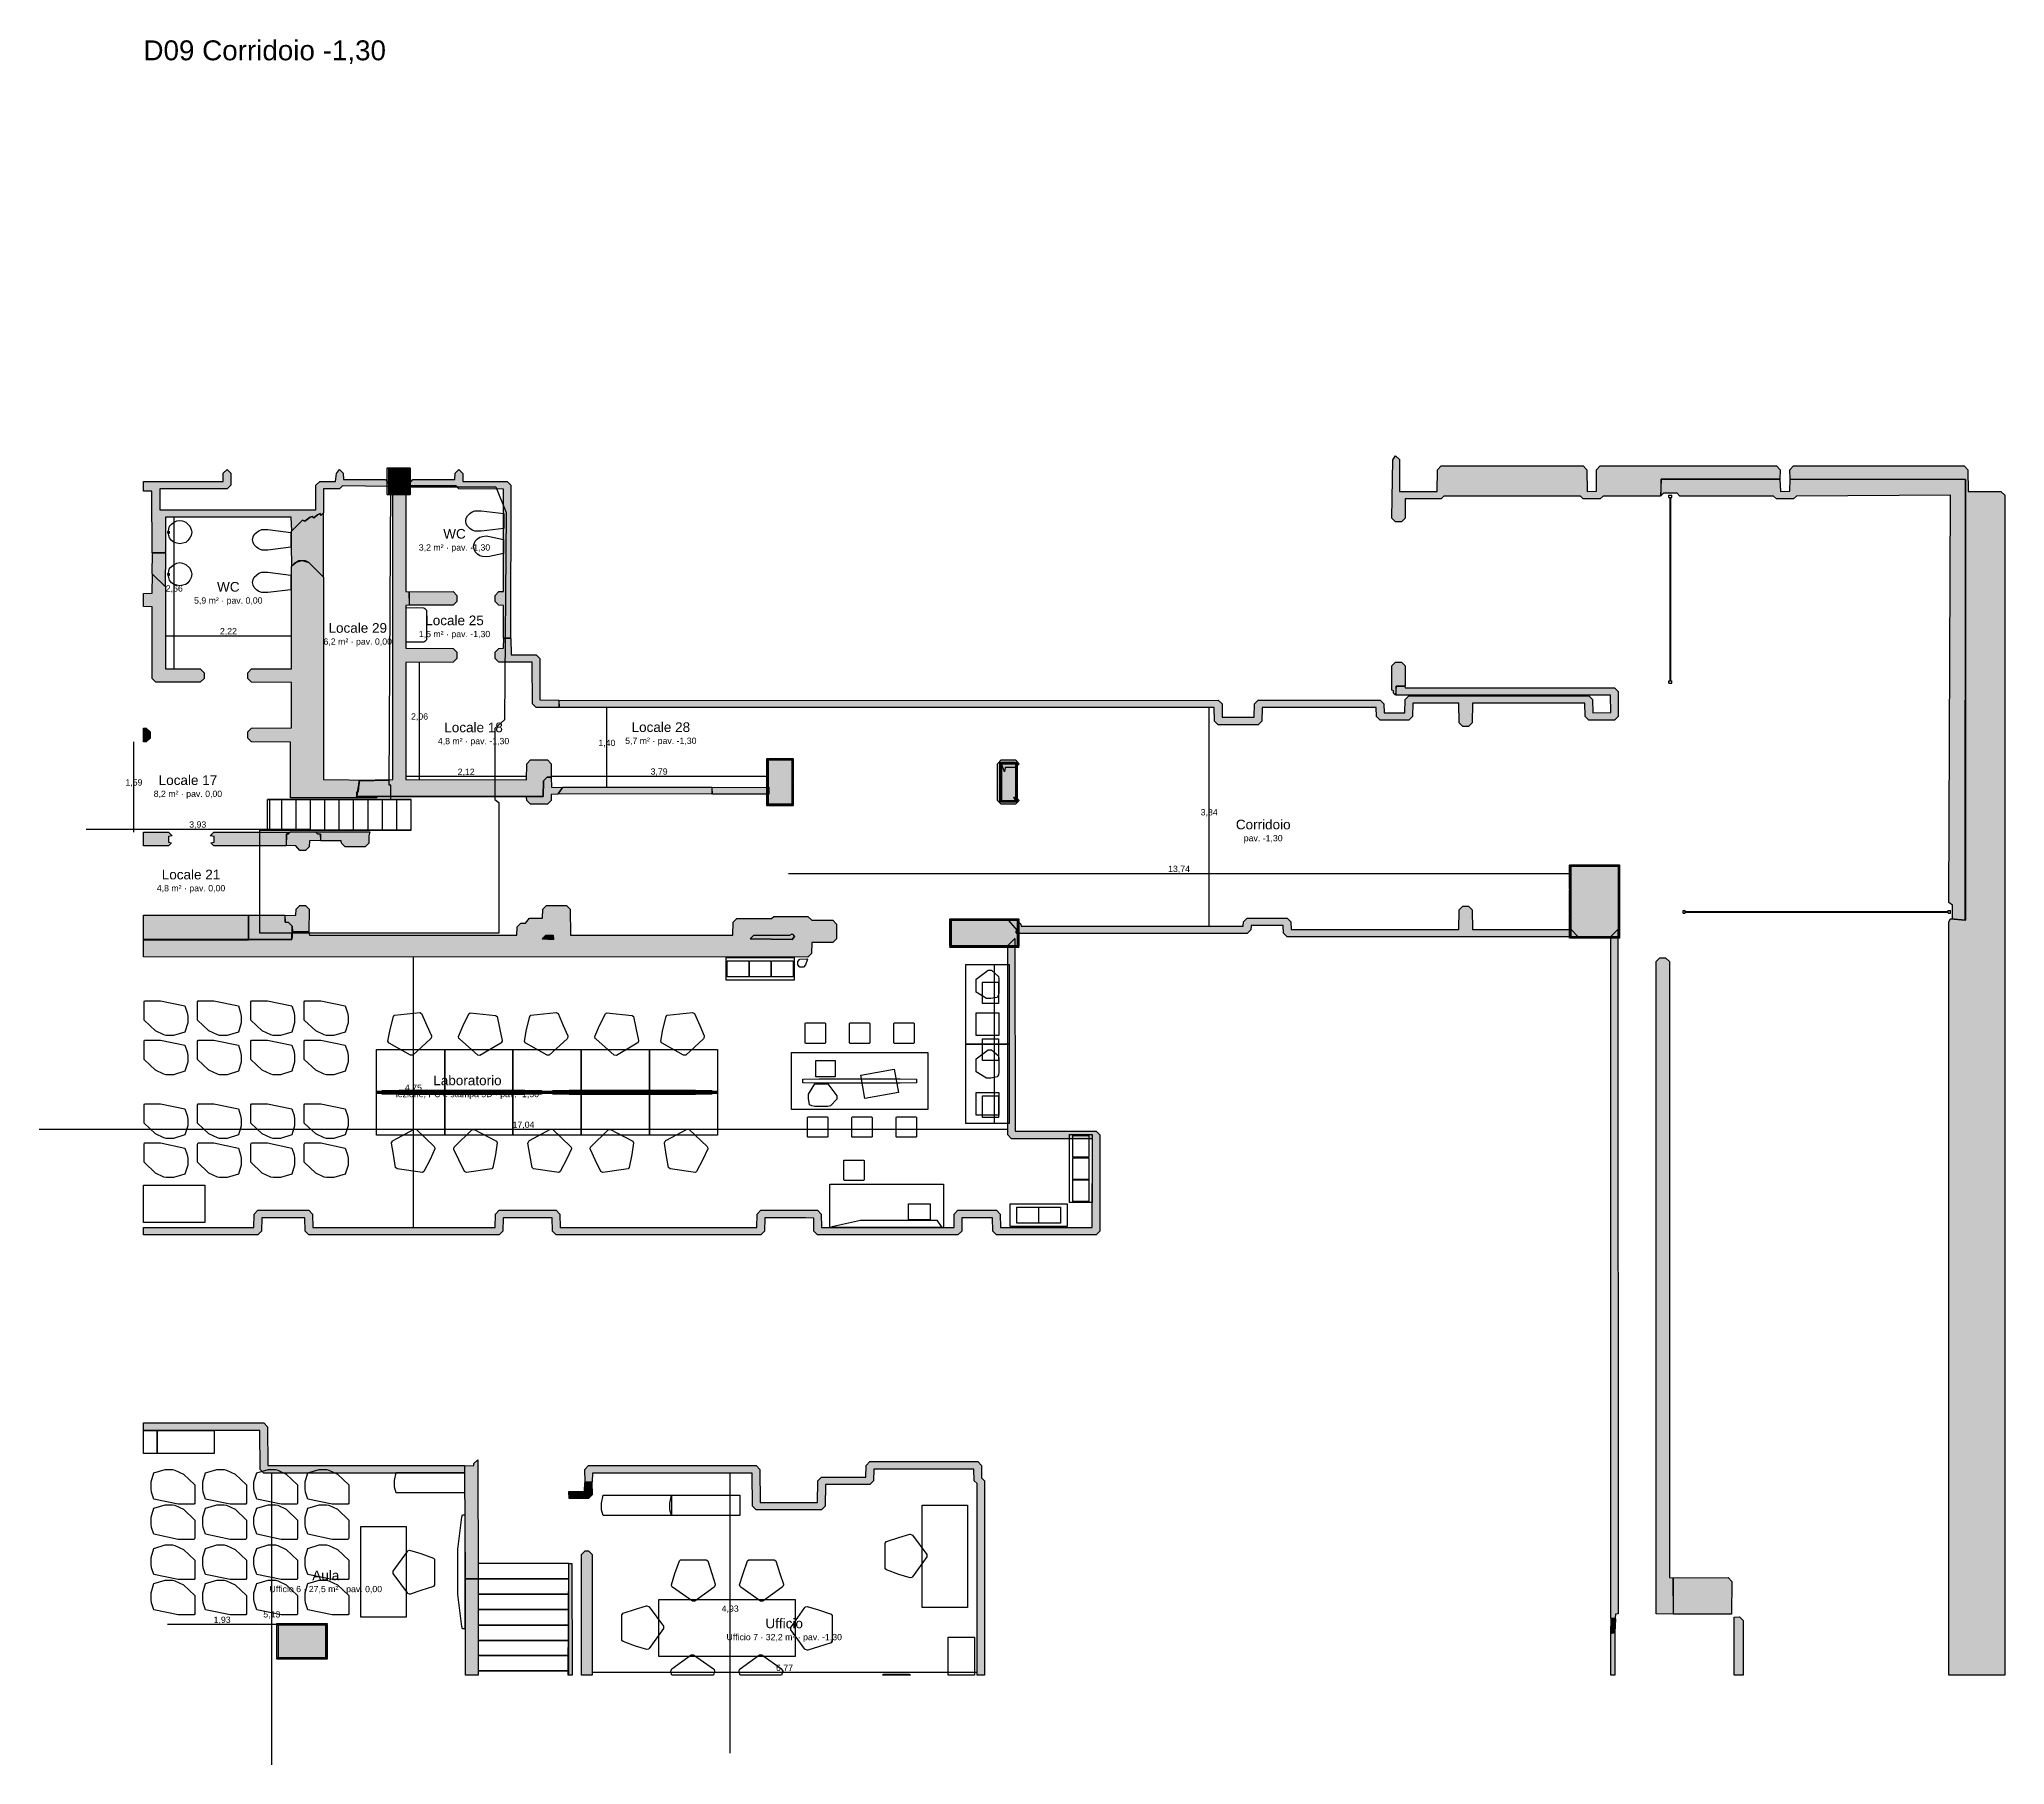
# Model space of a CAD drawing. Header units: millimetres. Extents: x -9985 to 240895, y -184894 to 39395.
# Drawn here: x -9985 to 24593, y -184894 to -154551 of the extents above; entities that cross this region are included whole.
import ezdxf
from ezdxf.enums import TextEntityAlignment as Align

# ---------------------------------------------------------------- set-up
doc = ezdxf.new("R2010")
doc.units = ezdxf.units.MM
for name, color, linetype in [('A-ARREDI', 9, 'Continuous'), ('A-MISURE', 40, 'Continuous'), ('A-MURI-ESISTENTI', 7, 'Continuous'), ('A-MURI-NUOVI', 40, 'Continuous'), ('A-PILASTRI', 8, 'Continuous'), ('A-SCALE', 8, 'Continuous'), ('A-SOPPALCO-PROIEZIONE', 8, 'Continuous'), ('A-TESTI', 7, 'Continuous'), ('A-VETRINE', 4, 'Continuous')]:
    doc.layers.add(name, color=color, linetype=linetype)
doc.styles.add('VISIO', font='arial.ttf')

msp = doc.modelspace()

# ---------------------------------------------------------------- texts
at = {"layer": 'A-MISURE', "style": 'VISIO'}
for s, p in [('2,66', (-7609.999, -164208.14)), ('2,22', (-6657.499, -164960)), ('2,06', (-3294.999, -166459.559)), ('1,40', (0.001, -166925)), ('1,59', (-8319.999, -167620)), ('2,12', (-2474.451, -167432.5)), ('3,79', (919.501, -167427.5)), ('3,93', (-7197.561, -168360)), ('3,84', (10597.501, -168145)), ('13,74', (10066.501, -169140)), ('4,75', (-3402.499, -172987.433)), ('17,04', (-1466.75, -173640)), ('5,13', (-5894.999, -182250)), ('4,93', (2170.001, -182150)), ('1,93', (-6768.499, -182345)), ('6,77', (3125.967, -183190))]:
    msp.add_text(s, height=110, dxfattribs=at).set_placement(p, align=Align.MIDDLE_CENTER)
at = {"layer": 'A-TESTI', "style": 'VISIO'}
msp.add_text('D09 Corridoio -1,30', height=350, dxfattribs=at).set_placement((-8152.499, -154920))
for s, height, p in [('WC', 170, (-2679.999, -163247.5)), ('3,2 m² · pav. -1,30', 110, (-2679.999, -163487.5)), ('WC', 170, (-6659.999, -164180)), ('5,9 m² · pav. 0,00', 110, (-6659.999, -164420)), ('Locale 29', 170, (-4382.499, -164902.5)), ('Locale 25', 170, (-2679.999, -164770)), ('6,2 m² · pav. 0,00', 110, (-4382.499, -165142.5)), ('1,5 m² · pav. -1,30', 110, (-2679.999, -165010)), ('Locale 18', 170, (-2344.999, -166652.5)), ('Locale 28', 170, (950.001, -166647.5)), ('4,8 m² · pav. -1,30', 110, (-2344.999, -166892.5)), ('5,7 m² · pav. -1,30', 110, (950.001, -166887.5)), ('Locale 17', 170, (-7369.999, -167580)), ('8,2 m² · pav. 0,00', 110, (-7369.999, -167820)), ('Corridoio', 170, (11547.501, -168360)), ('pav. -1,30', 110, (11547.501, -168600)), ('4,8 m² · pav. 0,00', 110, (-7315.829, -169480)), ('Locale 21', 170, (-7315.829, -169240)), ('Laboratorio', 170, (-2452.499, -172860)), ('lezione, PC e stampa 3D · pav. -1,30', 110, (-2452.499, -173100)), ('Aula', 170, (-4944.999, -181565)), ('Ufficio 6 · 27,5 m² · pav. 0,00', 110, (-4944.999, -181805)), ('Ufficio', 170, (3120.001, -182410)), ('Ufficio 7 · 32,2 m² · pav. -1,30', 110, (3120.001, -182650))]:
    msp.add_text(s, height=height, dxfattribs=at).set_placement(p, align=Align.MIDDLE_CENTER)

# ---------------------------------------------------------------- hatches: boundary and pattern name
at = {"layer": 'A-MURI-ESISTENTI'}
for points in [[(-7997.499, -163580), (-8002.499, -162495), (-8152.499, -162495), (-8152.499, -162325), (-6752.499, -162325), (-6747.499, -162180), (-6682.499, -162115), (-6617.499, -162180), (-6617.499, -162390), (-6682.499, -162455), (-7862.499, -162455), (-7862.499, -162825), (-5122.499, -162825), (-5117.499, -162390), (-5052.499, -162325), (-4772.499, -162325), (-4755.499, -162189), (-4702.499, -162115), (-4637.499, -162180), (-4632.499, -162295), (-3892.499, -162295), (-3837.499, -162370), (-3842.499, -162415), (-4652.499, -162405), (-4702.499, -162455), (-4982.499, -162455), (-4987.499, -162880), (-5032.499, -162925), (-5043.499, -162892), (-5092.499, -162915), (-5152.499, -162965), (-5182.499, -162945), (-5222.499, -162955), (-5312.499, -163025), (-5352.499, -163005), (-5542.499, -163195), (-5552.499, -162955), (-7762.499, -162955), (-7767.499, -163570), (-7802.499, -163585), (-7997.499, -163580)], [(-1817.499, -165080), (-1817.499, -164510), (-1902.499, -164505), (-1967.499, -164440), (-1967.499, -164330), (-1902.499, -164265), (-1817.499, -164260), (-1817.499, -162460), (-2602.499, -162455), (-2652.499, -162405), (-3452.499, -162405), (-3472.499, -162425), (-3494.499, -162392), (-3412.499, -162295), (-2672.499, -162295), (-2667.499, -162180), (-2602.499, -162115), (-2533.499, -162189), (-2532.499, -162325), (-1752.499, -162325), (-1687.499, -162390), (-1692.499, -165085), (-1817.499, -165080)], [(18547.501, -162285), (18537.501, -162585), (17527.501, -162585), (17477.501, -162635), (17177.501, -162635), (17127.501, -162585), (14727.501, -162585), (14677.501, -162635), (14047.501, -162635), (14042.501, -162970), (13977.501, -163035), (13877.501, -163035), (13812.501, -162970), (13828.501, -161944), (13877.501, -161875), (13942.501, -161940), (13947.501, -162505), (14607.501, -162505), (14612.501, -162120), (14677.501, -162055), (17177.501, -162055), (17242.501, -162120), (17247.501, -162505), (17412.501, -162500), (17412.501, -162120), (17477.501, -162055), (20577.501, -162055), (20642.501, -162120), (20637.501, -162285), (18547.501, -162285)], [(23897.501, -170045), (23897.504, -170039.642), (23902.501, -170040), (23902.501, -162290), (20817.501, -162285), (20812.501, -162120), (20877.501, -162055), (23877.501, -162055), (23942.501, -162120), (23947.501, -162505), (24527.501, -162505), (24592.501, -162570), (24592.501, -183320), (23612.501, -183320), (23612.501, -170070), (23637.501, -170021), (23897.501, -170045)], [(-4397.499, -167860), (-4385.024, -167783.762), (-4377.499, -167780), (-4365.04, -167661.639), (-4353.304, -167589.919), (-3837.499, -167580), (-4076.46, -167577.922), (-3767.499, -167570), (-3767.499, -162460), (-3837.499, -162420), (-3832.499, -162375), (-3652.499, -162535), (-3494.499, -162392), (-3477.499, -162430), (-3537.499, -162460), (-3537.499, -164260), (-3477.499, -164270), (-3477.499, -164500), (-3537.499, -164510), (-3537.499, -165260), (-2702.499, -165265), (-2637.499, -165330), (-2637.499, -165440), (-2702.499, -165505), (-3537.499, -165510), (-3537.499, -167570), (-1412.499, -167575), (-1407.499, -167290), (-1342.499, -167225), (-1042.499, -167225), (-977.499, -167290), (-977.499, -167520), (-1052.499, -167525), (-1117.499, -167590), (-1122.499, -167865), (-4397.499, -167860)], [(23897.504, -170039.642), (23637.501, -170021), (23672.501, -170020), (23672.501, -169780), (23612.501, -169730), (23637.501, -162570), (20927.501, -162585), (20877.501, -162635), (20577.501, -162635), (20527.501, -162585), (18877.501, -162585), (18827.501, -162535), (18587.501, -162535), (18547.501, -162575), (18547.501, -162285), (20637.501, -162285), (20647.501, -162505), (20812.501, -162500), (20817.501, -162285), (23902.501, -162290), (23897.504, -170039.642)], [(23902.501, -162290), (23902.501, -170040), (23897.504, -170039.642), (23902.501, -162290)], [(-4352.499, -167585), (-4353.304, -167589.919), (-4357.499, -167590), (-4365.04, -167661.639), (-4385.024, -167783.762), (-4397.499, -167790), (-4397.499, -167860), (-4397.499, -167870), (-4417.499, -167890), (-5564.499, -167890), (-5567.499, -166910), (-6252.499, -166905), (-6317.499, -166840), (-6317.499, -166730), (-6252.499, -166665), (-5547.499, -166660), (-5547.499, -165860), (-6252.499, -165855), (-6317.499, -165790), (-6317.499, -165690), (-6252.499, -165625), (-5547.499, -165620), (-5547.499, -163820), (-5482.499, -163755), (-5362.499, -163715), (-5242.499, -163755), (-4987.499, -164010), (-4987.499, -167570), (-4076.46, -167577.922), (-4352.499, -167585)], [(-7932.499, -165855), (-7997.499, -165790), (-7997.499, -164530), (-8152.499, -164525.303), (-8152.499, -164294.697), (-7997.499, -164290), (-7992.499, -163955), (-7767.499, -164180), (-7767.499, -165620), (-7152.499, -165625), (-7087.499, -165690), (-7087.499, -165790), (-7152.499, -165855), (-7932.499, -165855)], [(-3472.499, -164505), (-3477.499, -164270), (-2702.499, -164265), (-2637.499, -164330), (-2637.499, -164440), (-2702.499, -164505), (-3472.499, -164505)], [(-1242.499, -166305), (-1307.499, -166240), (-1312.499, -165505), (-1902.499, -165505), (-1967.499, -165440), (-1967.499, -165330), (-1902.499, -165265), (-1817.499, -165260), (-1812.499, -165085), (-1687.499, -165090), (-1682.499, -165375), (-1242.499, -165375), (-1177.499, -165440), (-1177.499, -166170), (-842.499, -166175), (-842.499, -166305), (-1242.499, -166305)], [(13842.501, -166050), (13842.501, -166010), (13812.501, -166000), (13812.501, -165570), (13877.501, -165505), (13977.501, -165505), (14042.501, -165570), (14042.501, -165920), (13887.501, -165925), (13877.501, -166085), (13842.501, -166050)], [(15057.501, -166635), (14992.501, -166570), (14987.501, -166225), (14177.501, -166225), (14172.501, -166460), (14107.501, -166525), (13607.501, -166525), (13542.501, -166460), (13537.501, -166305), (11527.501, -166305), (11522.501, -166540), (11457.501, -166605), (10757.501, -166605), (10692.501, -166540), (10687.501, -166305), (-832.499, -166305), (-837.499, -166180), (10757.501, -166175), (10822.501, -166240), (10827.501, -166475), (11387.501, -166475), (11392.501, -166240), (11457.501, -166175), (13607.501, -166175), (13672.501, -166240), (13677.501, -166395), (14037.501, -166395), (14042.501, -166160), (14107.501, -166095), (17277.501, -166095), (17342.501, -166160), (17347.501, -166395), (17662.501, -166390), (17657.501, -166085), (13887.501, -166085), (13887.501, -165925), (14037.501, -165925), (14047.501, -165955), (17727.501, -165955), (17792.501, -166020), (17792.501, -166460), (17727.501, -166525), (17277.501, -166525), (17212.501, -166460), (17207.501, -166225), (15227.501, -166225), (15222.501, -166570), (15157.501, -166635), (15057.501, -166635)], [(-8152.499, -166905), (-8152.499, -166665), (-8102.499, -166665), (-8037.499, -166730), (-8037.499, -166840), (-8102.499, -166905), (-8152.499, -166905)], [(6937.501, -168005), (6872.501, -167940), (6872.501, -167290), (6937.501, -167225), (7187.501, -167225), (7252.501, -167290), (7187.501, -167355), (7007.501, -167355), (6997.501, -167435), (6940.501, -167290), (6940.501, -167942), (7190.501, -167942), (7162.501, -167880), (7187.501, -167875), (7252.501, -167940), (7187.501, -168005), (6937.501, -168005)], [(-1117.499, -167590), (-1052.499, -167525), (-977.499, -167530), (-972.499, -167705), (-777.499, -167710), (-862.499, -167825), (-977.499, -167830), (-977.499, -167940), (-1042.499, -168005), (-1342.499, -168005), (-1407.499, -167940), (-1412.499, -167875), (-4042.499, -167875), (-4045.499, -167890), (-4417.499, -167890), (-4397.499, -167880), (-4397.499, -167870), (-4392.499, -167865), (-1122.499, -167865), (-1117.499, -167590)], [(-4365.04, -167661.639), (-4377.499, -167780), (-4385.024, -167783.762), (-4365.04, -167661.639)], [(-4365.04, -167661.639), (-4357.499, -167590), (-4353.304, -167589.919), (-4365.04, -167661.639)], [(-4076.46, -167577.922), (-3837.499, -167580), (-4353.304, -167589.919), (-4352.499, -167585), (-4076.46, -167577.922)], [(-4397.499, -167870), (-4397.499, -167880), (-4417.499, -167890), (-4397.499, -167870)], [(-4397.499, -167860), (-4397.499, -167790), (-4385.024, -167783.762), (-4397.499, -167860)], [(-1122.499, -167865), (-4392.499, -167865), (-4397.499, -167870), (-4397.499, -167860), (-1122.499, -167865)], [(1857.501, -167825), (1852.501, -167710), (2847.501, -167705), (2847.501, -167825), (1857.501, -167825)], [(-7712.499, -168495), (-7647.499, -168560), (-7710.499, -168569), (-7710.499, -168670), (-7657.499, -168680), (-7712.499, -168735), (-8152.499, -168735), (-8152.499, -168495), (-7712.499, -168495)], [(-6912.499, -168735), (-6967.499, -168680), (-6910.499, -168670), (-6910.499, -168569), (-6977.499, -168560), (-6912.499, -168495), (-5582.499, -168495), (-5637.499, -168530), (-5642.499, -168735), (-6912.499, -168735)], [(-5092.499, -168525), (-5037.499, -168530), (-5037.499, -168640), (-5232.499, -168645), (-5237.499, -168750), (-5302.499, -168815), (-5402.499, -168815), (-5472.499, -168735), (-5637.499, -168730), (-5637.499, -168530), (-5602.499, -168525), (-5567.499, -168490), (-5123.499, -168490), (-5092.499, -168525)], [(-4602.499, -168755), (-4667.499, -168690), (-4672.499, -168645), (-5032.499, -168645), (-5037.499, -168530), (-5092.499, -168525), (-5123.499, -168490), (-4172.499, -168490), (-4187.499, -168560), (-4187.499, -168690), (-4252.499, -168755), (-4602.499, -168755)], [(-6302.499, -170386), (-5542.499, -170385), (-5532.499, -170245), (-5242.499, -170245), (-5232.499, -170305), (-1582.499, -170305), (-1577.499, -170160), (-1512.499, -170095), (-1432.499, -170095), (-1362.499, -170005), (-1132.499, -170005), (-1127.499, -169850), (-1062.499, -169785), (-712.499, -169785), (-647.499, -169850), (-642.499, -170305), (2217.501, -170305), (2222.501, -170080), (2287.501, -170015), (2897.501, -170015), (2937.501, -169975), (3537.501, -169975), (3607.501, -170045), (3977.501, -170045), (4042.501, -170110), (4042.501, -170370), (3977.501, -170435), (3607.501, -170435), (3602.501, -170630), (3537.501, -170695), (-8152.499, -170686.354), (-8152.499, -170387.862), (-6302.499, -170386)], [(-8152.499, -170385), (-8152.499, -169955), (-6302.499, -169955), (-6302.499, -170385), (-8152.499, -170385)], [(-6302.499, -170385), (-6302.499, -169955), (-5662.499, -169955), (-5657.499, -170080), (-5602.499, -170085), (-5537.499, -170150), (-5542.499, -170385), (-6302.499, -170385)], [(-5532.499, -170245), (-5537.499, -170150), (-5602.499, -170085), (-5657.499, -170080), (-5657.499, -169960), (-5472.499, -169955), (-5467.499, -169850), (-5402.499, -169785), (-5302.499, -169785), (-5237.499, -169850), (-5242.499, -170245), (-5532.499, -170245)], [(11967.501, -170335), (11902.501, -170270), (11897.501, -170135), (11337.501, -170135), (11332.501, -170210), (11267.501, -170275), (7217.501, -170275), (7192.501, -170250), (7220.501, -170220), (7072.501, -170050), (7217.501, -170045), (7282.501, -170110), (7287.501, -170145), (11197.501, -170145), (11202.501, -170070), (11267.501, -170005), (11967.501, -170005), (12032.501, -170070), (12037.501, -170205), (14987.501, -170205), (14992.501, -169860), (15057.501, -169795), (15157.501, -169795), (15222.501, -169860), (15227.501, -170205), (16967.501, -170205), (17087.501, -170335), (11967.501, -170335)], [(23637.501, -170021), (23897.504, -170039.642), (23897.501, -170045), (23637.501, -170021)], [(-6212.499, -175445), (-6207.499, -175210), (-6142.499, -175145), (-5242.499, -175145), (-5177.499, -175210), (-5172.499, -175445), (-1962.499, -175445), (-1957.499, -175210), (-1892.499, -175145), (-892.499, -175145), (-827.499, -175210), (-822.499, -175445), (2637.501, -175445), (2642.501, -175210), (2707.501, -175145), (3707.501, -175145), (3772.501, -175210), (3777.501, -175445), (6107.501, -175445), (6112.501, -175210), (6177.501, -175145), (6857.501, -175145), (6922.501, -175210), (6927.501, -175445), (8537.501, -175445), (8542.501, -173890), (7117.501, -173885), (7052.501, -173820), (7052.501, -170490), (7177.501, -170365), (7182.501, -173750), (8607.501, -173755), (8672.501, -173820), (8672.501, -175510), (8607.501, -175575), (6857.501, -175575), (6792.501, -175510), (6787.501, -175275), (6247.501, -175275), (6242.501, -175510), (6177.501, -175575), (3707.501, -175575), (3642.501, -175510), (3642.501, -175280), (3497.501, -175275), (2777.501, -175275), (2772.501, -175510), (2707.501, -175575), (-892.499, -175575), (-957.499, -175510), (-962.499, -175275), (-1822.499, -175275), (-1827.499, -175510), (-1892.499, -175575), (-5242.499, -175575), (-5307.499, -175510), (-5312.499, -175275), (-6072.499, -175275), (-6077.499, -175510), (-6142.499, -175575), (-8152.499, -175575), (-8152.499, -175445), (-6212.499, -175445)], [(-6302.499, -170385), (-6302.499, -170386), (-8152.499, -170387.862), (-8152.499, -170385), (-6302.499, -170385)], [(-5542.499, -170385), (-6302.499, -170386), (-6302.499, -170385), (-5542.499, -170385)], [(-5542.499, -170385), (-5537.499, -170150), (-5532.499, -170245), (-5542.499, -170385)], [(-1137.499, -170370), (-1072.499, -170305), (-942.499, -170305), (-942.499, -170379.75), (-1137.499, -170370)], [(-942.499, -170379.75), (-942.499, -170385), (-1137.499, -170370), (-942.499, -170379.75)], [(-937.499, -170380), (-942.499, -170379.75), (-942.499, -170305), (-937.499, -170380)], [(2522.501, -170370), (2587.501, -170305), (3217.501, -170305), (3257.501, -170285), (3302.501, -170330), (3261.601, -170379.988), (2522.501, -170370)], [(3261.601, -170379.988), (3257.501, -170385), (2522.501, -170370), (3261.601, -170379.988)], [(3262.501, -170380), (3261.601, -170379.988), (3302.501, -170330), (3262.501, -170380)], [(17662.501, -182320), (17662.501, -170330), (17787.501, -170205), (17792.501, -182240), (17742.501, -182250), (17737.501, -182325), (17662.501, -182320)], [(18462.501, -182240), (18462.501, -170770), (18527.501, -170705), (18627.501, -170705), (18692.501, -170770), (18692.501, -181600), (18762.501, -181610), (18757.501, -182245), (18462.501, -182240)], [(-6102.499, -178881), (-6102.499, -178885), (-6032.499, -178885), (-5967.499, -178950), (-5962.499, -179635), (-2502.499, -179635), (-2502.499, -179765), (-6032.499, -179765), (-6097.499, -179700), (-6102.499, -179015), (-8152.499, -179015), (-8152.499, -178881), (-6102.499, -178881)], [(-2487.499, -181620), (-2497.499, -179760), (-2497.499, -179640), (-2342.499, -179635), (-2337.499, -179600), (-2272.499, -179535), (-2266.499, -181624), (-2487.499, -181620)], [(6512.501, -179950), (6462.501, -179900), (6457.501, -179695), (4697.501, -179695), (4692.501, -179900), (4627.501, -179965), (3847.501, -179965), (3842.501, -180350), (3777.501, -180415), (2627.501, -180415), (2562.501, -180350), (2557.501, -179765), (-252.499, -179765), (-257.499, -179920), (-382.499, -179925), (-387.499, -179700), (-322.499, -179635), (2627.501, -179635), (2692.501, -179700), (2697.501, -180285), (3707.501, -180285), (3712.501, -179900), (3777.501, -179835), (4557.501, -179835), (4562.501, -179630), (4627.501, -179565), (6527.501, -179565), (6592.501, -179630), (6592.501, -179850), (6642.501, -179900), (6642.501, -183320), (6512.501, -183320), (6512.501, -179950)], [(-662.499, -180215), (-667.499, -180090), (-392.499, -180085), (-387.499, -179930), (-262.499, -179925), (-257.499, -180150), (-322.499, -180215), (-662.499, -180215)], [(-447.499, -181200), (-382.499, -181135), (-322.499, -181135), (-257.499, -181200), (-260.64, -183320), (-447.499, -183320), (-447.499, -181200)], [(-666.499, -181358), (-615.499, -181358), (-610.613, -183320), (-679.248, -183320), (-666.499, -181358)], [(-2487.499, -181630), (-2266.499, -181624), (-2261.339, -183320), (-2487.499, -183320), (-2487.499, -181630)], [(18767.501, -182245), (18762.501, -181610), (19727.501, -181605), (19792.501, -181670), (19787.501, -182245), (18767.501, -182245)], [(17662.501, -182590), (17735.501, -182568), (17735.501, -183320), (17660.767, -183320), (17662.501, -182590)], [(17662.501, -182580), (17667.501, -182325), (17742.501, -182330), (17735.501, -182568), (17662.501, -182580)], [(19832.501, -182300), (19927.501, -182295), (19992.501, -182360), (19992.501, -183320), (19833.145, -183320), (19832.501, -182300)]]:
    msp.add_hatch(color=7, dxfattribs=at).paths.add_polyline_path(points)
at = {"layer": 'A-MURI-NUOVI'}
for points in [[(-5242.499, -163755), (-5302.499, -163725), (-5422.499, -163725), (-5542.499, -163815), (-5547.499, -163450), (-5547.499, -163200), (-5352.499, -163005), (-5312.499, -163025), (-5222.499, -162955), (-5182.499, -162945), (-5152.499, -162965), (-5092.499, -162915), (-5043.499, -162892), (-5032.499, -162925), (-4992.499, -162885), (-4992.499, -164005), (-5242.499, -163755)], [(-7997.499, -163950), (-7992.499, -163585), (-7767.499, -163580), (-7772.499, -164175), (-7997.499, -163950)], [(-857.499, -167820), (-772.499, -167705), (1847.501, -167705), (1847.501, -167825), (-857.499, -167820)]]:
    msp.add_hatch(color=40, dxfattribs=at).paths.add_polyline_path(points)
at = {"layer": 'A-PILASTRI'}
for points in [[(-3844.499, -162561), (-3858.499, -162561), (-3862.499, -162557), (-3862.499, -162093), (-3858.499, -162089), (-3844.499, -162089), (-3844.499, -162561)], [(-3836.499, -162107), (-3836.499, -162093), (-3832.499, -162089), (-3490.499, -162089), (-3486.499, -162093), (-3486.499, -162107), (-3836.499, -162107)], [(-3486.499, -162535), (-3836.499, -162535), (-3836.499, -162115), (-3486.499, -162115), (-3486.499, -162535)], [(-3478.499, -162089), (-3464.499, -162089), (-3460.499, -162093), (-3460.499, -162557), (-3464.499, -162561), (-3478.499, -162561), (-3478.499, -162089)], [(-3486.499, -162543), (-3486.499, -162557), (-3490.499, -162561), (-3832.499, -162561), (-3836.499, -162557), (-3836.499, -162543), (-3486.499, -162543)], [(2834.501, -167612), (2820.501, -167612), (2816.501, -167608), (2816.501, -167203), (2820.501, -167199), (2834.501, -167199), (2834.501, -167612)], [(2842.501, -167217), (2842.501, -167203), (2846.501, -167199), (3248.501, -167199), (3252.501, -167203), (3252.501, -167217), (2842.501, -167217)], [(3252.501, -168005), (2842.501, -168005), (2842.501, -167225), (3252.501, -167225), (3252.501, -168005)], [(3260.501, -167199), (3274.501, -167199), (3278.501, -167203), (3278.501, -167608), (3274.501, -167612), (3260.501, -167612), (3260.501, -167199)], [(6932.501, -167613), (6918.501, -167613), (6914.501, -167609), (6914.501, -167269), (6918.501, -167265), (6932.501, -167265), (6932.501, -167613)], [(6940.501, -167283), (6940.501, -167269), (6944.501, -167265), (7186.501, -167265), (7190.501, -167269), (7190.501, -167283), (6940.501, -167283)], [(7190.501, -167941), (6940.501, -167941), (6940.501, -167291), (7190.501, -167291), (7190.501, -167941)], [(7198.501, -167265), (7212.501, -167265), (7216.501, -167269), (7216.501, -167609), (7212.501, -167613), (7198.501, -167613), (7198.501, -167265)], [(2834.501, -168031), (2820.501, -168031), (2816.501, -168027), (2816.501, -167622), (2820.501, -167618), (2834.501, -167618), (2834.501, -168031)], [(3260.501, -167618), (3274.501, -167618), (3278.501, -167622), (3278.501, -168027), (3274.501, -168031), (3260.501, -168031), (3260.501, -167618)], [(6932.501, -167967), (6918.501, -167967), (6914.501, -167963), (6914.501, -167623), (6918.501, -167619), (6932.501, -167619), (6932.501, -167967)], [(7198.501, -167619), (7212.501, -167619), (7216.501, -167623), (7216.501, -167963), (7212.501, -167967), (7198.501, -167967), (7198.501, -167619)], [(3252.501, -168013), (3252.501, -168027), (3248.501, -168031), (2846.501, -168031), (2842.501, -168027), (2842.501, -168013), (3252.501, -168013)], [(7190.501, -167949), (7190.501, -167963), (7186.501, -167967), (6944.501, -167967), (6940.501, -167963), (6940.501, -167949), (7190.501, -167949)], [(16954.501, -169497), (16940.501, -169497), (16936.501, -169493), (16936.501, -169073), (16940.501, -169069), (16954.501, -169069), (16954.501, -169497)], [(16962.501, -169087), (16962.501, -169073), (16966.501, -169069), (17370.501, -169069), (17374.501, -169073), (17374.501, -169087), (16962.501, -169087)], [(17380.501, -169087), (17380.501, -169073), (17384.501, -169069), (17788.501, -169069), (17792.501, -169073), (17792.501, -169087), (17380.501, -169087)], [(17800.501, -169069), (17814.501, -169069), (17818.501, -169073), (17818.501, -169493), (17814.501, -169497), (17800.501, -169497), (17800.501, -169069)], [(17792.501, -170335), (16962.501, -170335), (16962.501, -169095), (17792.501, -169095), (17792.501, -170335)], [(16954.501, -169927), (16940.501, -169927), (16936.501, -169923), (16936.501, -169507), (16940.501, -169503), (16954.501, -169503), (16954.501, -169927)], [(17800.501, -169503), (17814.501, -169503), (17818.501, -169507), (17818.501, -169923), (17814.501, -169927), (17800.501, -169927), (17800.501, -169503)], [(6035.501, -170037), (6035.501, -170023), (6039.501, -170019), (6432.501, -170019), (6436.501, -170023), (6436.501, -170037), (6035.501, -170037)], [(6053.501, -170495), (6039.501, -170495), (6035.501, -170491), (6035.501, -170049), (6039.501, -170045), (6053.501, -170045), (6053.501, -170495)], [(6061.501, -170495), (6061.501, -170045), (7221.501, -170045), (7221.501, -170495), (6061.501, -170495)], [(6442.501, -170037), (6442.501, -170023), (6446.501, -170019), (6836.501, -170019), (6840.501, -170023), (6840.501, -170037), (6442.501, -170037)], [(6846.501, -170037), (6846.501, -170023), (6850.501, -170019), (7243.501, -170019), (7247.501, -170023), (7247.501, -170037), (6846.501, -170037)], [(7229.501, -170045), (7243.501, -170045), (7247.501, -170049), (7247.501, -170491), (7243.501, -170495), (7229.501, -170495), (7229.501, -170045)], [(16954.501, -170361), (16940.501, -170361), (16936.501, -170357), (16936.501, -169937), (16940.501, -169933), (16954.501, -169933), (16954.501, -170361)], [(17800.501, -169933), (17814.501, -169933), (17818.501, -169937), (17818.501, -170357), (17814.501, -170361), (17800.501, -170361), (17800.501, -169933)], [(17374.501, -170343), (17374.501, -170357), (17370.501, -170361), (16966.501, -170361), (16962.501, -170357), (16962.501, -170343), (17374.501, -170343)], [(17792.501, -170343), (17792.501, -170357), (17788.501, -170361), (17384.501, -170361), (17380.501, -170357), (17380.501, -170343), (17792.501, -170343)], [(6436.501, -170503), (6436.501, -170517), (6432.501, -170521), (6039.501, -170521), (6035.501, -170517), (6035.501, -170503), (6436.501, -170503)], [(6840.501, -170503), (6840.501, -170517), (6836.501, -170521), (6446.501, -170521), (6442.501, -170517), (6442.501, -170503), (6840.501, -170503)], [(7247.501, -170503), (7247.501, -170517), (7243.501, -170521), (6850.501, -170521), (6846.501, -170517), (6846.501, -170503), (7247.501, -170503)], [(-5803.499, -182427), (-5803.499, -182413), (-5799.499, -182409), (-5369.499, -182409), (-5365.499, -182413), (-5365.499, -182427), (-5803.499, -182427)], [(-5785.499, -183015), (-5799.499, -183015), (-5803.499, -183011), (-5803.499, -182439), (-5799.499, -182435), (-5785.499, -182435), (-5785.499, -183015)], [(-5777.499, -183015), (-5777.499, -182435), (-4947.499, -182435), (-4947.499, -183015), (-5777.499, -183015)], [(-5359.499, -182427), (-5359.499, -182413), (-5355.499, -182409), (-4925.499, -182409), (-4921.499, -182413), (-4921.499, -182427), (-5359.499, -182427)], [(-4939.499, -182435), (-4925.499, -182435), (-4921.499, -182439), (-4921.499, -183011), (-4925.499, -183015), (-4939.499, -183015), (-4939.499, -182435)], [(-5365.499, -183023), (-5365.499, -183037), (-5369.499, -183041), (-5799.499, -183041), (-5803.499, -183037), (-5803.499, -183023), (-5365.499, -183023)], [(-4921.499, -183023), (-4921.499, -183037), (-4925.499, -183041), (-5355.499, -183041), (-5359.499, -183037), (-5359.499, -183023), (-4921.499, -183023)]]:
    msp.add_hatch(color=8, dxfattribs=at).paths.add_polyline_path(points)

# ---------------------------------------------------------------- linework, layer by layer
at = {"layer": 'A-ARREDI'}
for p, q in [((-7722.499, -163205), (-7692.499, -163205)), ((-7722.499, -163235), (-7722.499, -163205)), ((-7692.499, -163235), (-7692.499, -163205)), ((-7722.499, -163235), (-7692.499, -163235)), ((-7722.499, -163945), (-7692.499, -163945)), ((-7722.499, -163975), (-7722.499, -163945)), ((-7722.499, -163975), (-7692.499, -163975)), ((-7692.499, -163975), (-7692.499, -163945))]:
    msp.add_line(p, q, dxfattribs=at)
for points in [[(-1812.499, -162892.5), (-1812.499, -163152.5), (-2212.499, -163202.5), (-2322.499, -163202.5), (-2372.499, -163182.5), (-2412.499, -163152.5), (-2452.499, -163112.5), (-2472.499, -163072.5), (-2482.499, -163022.5), (-2472.499, -162972.5), (-2452.499, -162932.5), (-2412.499, -162892.5), (-2372.499, -162862.5), (-2322.499, -162842.5), (-2212.499, -162842.5), (-1812.499, -162892.5)], [(-7567.699, -163413.2), (-7613.699, -163401.7), (-7659.699, -163367.2), (-7694.199, -163321.2), (-7705.699, -163275.2), (-7717.199, -163217.7), (-7694.199, -163114.2), (-7659.699, -163079.7), (-7613.699, -163045.2), (-7567.699, -163022.2), (-7510.199, -163010.7), (-7464.199, -163022.2), (-7406.699, -163045.2), (-7337.699, -163114.2), (-7314.699, -163171.7), (-7303.199, -163217.7), (-7314.699, -163275.2), (-7337.699, -163321.2), (-7372.199, -163367.2), (-7406.699, -163401.7), (-7510.199, -163424.7), (-7567.699, -163413.2)], [(-5562.499, -163222.5), (-5562.499, -163482.5), (-5962.499, -163532.5), (-6072.499, -163532.5), (-6122.499, -163512.5), (-6162.499, -163482.5), (-6202.499, -163442.5), (-6222.499, -163402.5), (-6232.499, -163352.5), (-6222.499, -163302.5), (-6202.499, -163262.5), (-6162.499, -163222.5), (-6122.499, -163192.5), (-6072.499, -163172.5), (-5962.499, -163172.5), (-5562.499, -163222.5)], [(-2066.099, -163295), (-1816.099, -163345), (-1816.099, -163595), (-2066.099, -163645), (-2126.099, -163655), (-2186.099, -163645), (-2236.099, -163635), (-2276.099, -163605), (-2316.099, -163565), (-2336.099, -163515), (-2346.099, -163465), (-2336.099, -163425), (-2316.099, -163375), (-2276.099, -163335), (-2236.099, -163305), (-2186.099, -163295), (-2126.099, -163285), (-2066.099, -163295)], [(-7567.699, -164153.2), (-7613.699, -164141.7), (-7659.699, -164107.2), (-7694.199, -164061.2), (-7705.699, -164015.2), (-7717.199, -163957.7), (-7694.199, -163854.2), (-7659.699, -163819.7), (-7613.699, -163785.2), (-7567.699, -163762.2), (-7510.199, -163750.7), (-7464.199, -163762.2), (-7406.699, -163785.2), (-7337.699, -163854.2), (-7314.699, -163911.7), (-7303.199, -163957.7), (-7314.699, -164015.2), (-7337.699, -164061.2), (-7372.199, -164107.2), (-7406.699, -164141.7), (-7510.199, -164164.7), (-7567.699, -164153.2)], [(-5562.499, -163972.5), (-5562.499, -164232.5), (-5962.499, -164282.5), (-6072.499, -164282.5), (-6122.499, -164262.5), (-6162.499, -164232.5), (-6202.499, -164192.5), (-6222.499, -164152.5), (-6232.499, -164102.5), (-6222.499, -164052.5), (-6202.499, -164012.5), (-6162.499, -163972.5), (-6122.499, -163942.5), (-6072.499, -163922.5), (-5962.499, -163922.5), (-5562.499, -163972.5)], [(-3532.499, -164552), (-3340.499, -164544), (-3220.499, -164552), (-3204.499, -164560), (-3172.499, -164592), (-3172.499, -165112), (-3204.499, -165144), (-3220.499, -165152), (-3532.499, -165152), (-3532.499, -164552)], [(3297.501, -171100), (2097.501, -171100), (2097.501, -170700), (3297.501, -170700), (3297.501, -171100)], [(3297.501, -171100), (2097.501, -171100), (2097.501, -170700), (3297.501, -170700), (3297.501, -171100)], [(2497.501, -171040), (2117.501, -171040), (2117.501, -170760), (2497.501, -170760), (2497.501, -171040)], [(2497.501, -171040), (2117.501, -171040), (2117.501, -170760), (2497.501, -170760), (2497.501, -171040)], [(2497.501, -171040), (2117.501, -171040), (2117.501, -170760), (2497.501, -170760), (2497.501, -171040)], [(2497.501, -171040), (2117.501, -171040), (2117.501, -170760), (2497.501, -170760), (2497.501, -171040)], [(2887.501, -171040), (2507.501, -171040), (2507.501, -170760), (2887.501, -170760), (2887.501, -171040)], [(2887.501, -171040), (2507.501, -171040), (2507.501, -170760), (2887.501, -170760), (2887.501, -171040)], [(2887.501, -171040), (2507.501, -171040), (2507.501, -170760), (2887.501, -170760), (2887.501, -171040)], [(2887.501, -171040), (2507.501, -171040), (2507.501, -170760), (2887.501, -170760), (2887.501, -171040)], [(3277.501, -171040), (2897.501, -171040), (2897.501, -170760), (3277.501, -170760), (3277.501, -171040)], [(3277.501, -171040), (2897.501, -171040), (2897.501, -170760), (3277.501, -170760), (3277.501, -171040)], [(3277.501, -171040), (2897.501, -171040), (2897.501, -170760), (3277.501, -170760), (3277.501, -171040)], [(3277.501, -171040), (2897.501, -171040), (2897.501, -170760), (3277.501, -170760), (3277.501, -171040)], [(3357.501, -170830), (3357.501, -170770), (3397.501, -170730), (3517.501, -170720), (3527.501, -170730), (3497.501, -170830), (3457.501, -170870), (3397.501, -170870), (3357.501, -170830)], [(3357.501, -170830), (3357.501, -170770), (3397.501, -170730), (3517.501, -170720), (3527.501, -170730), (3497.501, -170830), (3457.501, -170870), (3397.501, -170870), (3357.501, -170830)], [(7077.501, -170820), (7077.501, -172220), (6317.501, -172220), (6317.501, -170820), (7077.501, -170820)], [(7077.501, -170820), (7077.501, -172220), (6317.501, -172220), (6317.501, -170820), (7077.501, -170820)], [(6887.501, -171360), (6867.501, -171400), (6757.501, -171420), (6677.501, -171420), (6497.501, -171310), (6497.501, -171080), (6707.501, -170920), (6767.501, -170920), (6887.501, -171030), (6897.501, -171080), (6897.501, -171310), (6887.501, -171360)], [(6887.501, -171360), (6867.501, -171400), (6757.501, -171420), (6677.501, -171420), (6497.501, -171310), (6497.501, -171080), (6707.501, -170920), (6767.501, -170920), (6887.501, -171030), (6897.501, -171080), (6897.501, -171310), (6887.501, -171360)], [(6607.501, -171510), (6607.501, -171130), (6887.501, -171130), (6887.501, -171510), (6607.501, -171510)], [(6607.501, -171510), (6607.501, -171130), (6887.501, -171130), (6887.501, -171510), (6607.501, -171510)], [(7077.501, -170820), (7077.501, -173620), (6817.501, -173620), (6817.501, -170820), (7077.501, -170820)], [(7077.501, -170820), (7077.501, -173620), (6817.501, -173620), (6817.501, -170820), (7077.501, -170820)], [(-7422.499, -172010), (-7622.499, -172070), (-7752.499, -172070), (-7792.499, -172060), (-7942.499, -171990), (-8142.499, -171800), (-8142.499, -171480), (-8132.499, -171460), (-7852.499, -171460), (-7422.499, -171550), (-7382.499, -171670), (-7372.499, -171730), (-7372.499, -171850), (-7422.499, -172010)], [(-7422.499, -172010), (-7622.499, -172070), (-7752.499, -172070), (-7792.499, -172060), (-7942.499, -171990), (-8142.499, -171800), (-8142.499, -171480), (-8132.499, -171460), (-7852.499, -171460), (-7422.499, -171550), (-7382.499, -171670), (-7372.499, -171730), (-7372.499, -171850), (-7422.499, -172010)], [(-6482.499, -172010), (-6682.499, -172070), (-6812.499, -172070), (-6852.499, -172060), (-7002.499, -171990), (-7202.499, -171800), (-7202.499, -171480), (-7192.499, -171460), (-6912.499, -171460), (-6482.499, -171550), (-6442.499, -171670), (-6432.499, -171730), (-6432.499, -171850), (-6482.499, -172010)], [(-6482.499, -172010), (-6682.499, -172070), (-6812.499, -172070), (-6852.499, -172060), (-7002.499, -171990), (-7202.499, -171800), (-7202.499, -171480), (-7192.499, -171460), (-6912.499, -171460), (-6482.499, -171550), (-6442.499, -171670), (-6432.499, -171730), (-6432.499, -171850), (-6482.499, -172010)], [(-5542.499, -172010), (-5742.499, -172070), (-5872.499, -172070), (-5912.499, -172060), (-6062.499, -171990), (-6262.499, -171800), (-6262.499, -171480), (-6252.499, -171460), (-5972.499, -171460), (-5542.499, -171550), (-5502.499, -171670), (-5492.499, -171730), (-5492.499, -171850), (-5542.499, -172010)], [(-5542.499, -172010), (-5742.499, -172070), (-5872.499, -172070), (-5912.499, -172060), (-6062.499, -171990), (-6262.499, -171800), (-6262.499, -171480), (-6252.499, -171460), (-5972.499, -171460), (-5542.499, -171550), (-5502.499, -171670), (-5492.499, -171730), (-5492.499, -171850), (-5542.499, -172010)], [(-4602.499, -172010), (-4802.499, -172070), (-4932.499, -172070), (-4972.499, -172060), (-5122.499, -171990), (-5322.499, -171800), (-5322.499, -171480), (-5312.499, -171460), (-5032.499, -171460), (-4602.499, -171550), (-4562.499, -171670), (-4552.499, -171730), (-4552.499, -171850), (-4602.499, -172010)], [(-4602.499, -172010), (-4802.499, -172070), (-4932.499, -172070), (-4972.499, -172060), (-5122.499, -171990), (-5322.499, -171800), (-5322.499, -171480), (-5312.499, -171460), (-5032.499, -171460), (-4602.499, -171550), (-4562.499, -171670), (-4552.499, -171730), (-4552.499, -171850), (-4602.499, -172010)], [(-3258.418, -171684.63), (-3165.805, -171896.108), (-3086.274, -172078.796), (-3085.228, -172088.741), (-3092.038, -172119.622), (-3100.938, -172130.612), (-3412.943, -172414.782), (-3452.724, -172418.964), (-3826.939, -172206.918), (-3837.929, -172198.018), (-3851.01, -172169.228), (-3812.245, -171964.052), (-3755.679, -171736.895), (-3737.879, -171714.914), (-3290.344, -171667.876), (-3258.418, -171684.63)], [(-3258.418, -171684.63), (-3165.805, -171896.108), (-3086.274, -172078.796), (-3085.228, -172088.741), (-3092.038, -172119.622), (-3100.938, -172130.612), (-3412.943, -172414.782), (-3452.724, -172418.964), (-3826.939, -172206.918), (-3837.929, -172198.018), (-3851.01, -172169.228), (-3812.245, -171964.052), (-3755.679, -171736.895), (-3737.879, -171714.914), (-3290.344, -171667.876), (-3258.418, -171684.63)], [(-1929.429, -171738.985), (-1882.809, -171965.097), (-1842.998, -172160.328), (-1844.043, -172170.273), (-1857.125, -172199.063), (-1868.115, -172207.963), (-2232.385, -172421.054), (-2272.165, -172416.873), (-2594.116, -172131.658), (-2603.016, -172120.667), (-2609.825, -172089.786), (-2529.248, -171897.153), (-2426.69, -171686.721), (-2404.709, -171668.921), (-1957.174, -171715.959), (-1929.429, -171738.985)], [(-1929.429, -171738.985), (-1882.809, -171965.097), (-1842.998, -172160.328), (-1844.043, -172170.273), (-1857.125, -172199.063), (-1868.115, -172207.963), (-2232.385, -172421.054), (-2272.165, -172416.873), (-2594.116, -172131.658), (-2603.016, -172120.667), (-2609.825, -172089.786), (-2529.248, -171897.153), (-2426.69, -171686.721), (-2404.709, -171668.921), (-1957.174, -171715.959), (-1929.429, -171738.985)], [(-858.418, -171684.63), (-765.805, -171896.108), (-686.274, -172078.796), (-685.228, -172088.741), (-692.038, -172119.622), (-700.938, -172130.612), (-1012.943, -172414.782), (-1052.724, -172418.964), (-1426.939, -172206.918), (-1437.929, -172198.018), (-1451.01, -172169.228), (-1412.245, -171964.052), (-1355.679, -171736.895), (-1337.879, -171714.914), (-890.344, -171667.876), (-858.418, -171684.63)], [(-858.418, -171684.63), (-765.805, -171896.108), (-686.274, -172078.796), (-685.228, -172088.741), (-692.038, -172119.622), (-700.938, -172130.612), (-1012.943, -172414.782), (-1052.724, -172418.964), (-1426.939, -172206.918), (-1437.929, -172198.018), (-1451.01, -172169.228), (-1412.245, -171964.052), (-1355.679, -171736.895), (-1337.879, -171714.914), (-890.344, -171667.876), (-858.418, -171684.63)], [(470.571, -171738.985), (517.191, -171965.097), (557.002, -172160.328), (555.957, -172170.273), (542.875, -172199.063), (531.885, -172207.963), (167.615, -172421.054), (127.835, -172416.873), (-194.116, -172131.658), (-203.016, -172120.667), (-209.825, -172089.786), (-129.248, -171897.153), (-26.69, -171686.721), (-4.709, -171668.921), (442.826, -171715.959), (470.571, -171738.985)], [(470.571, -171738.985), (517.191, -171965.097), (557.002, -172160.328), (555.957, -172170.273), (542.875, -172199.063), (531.885, -172207.963), (167.615, -172421.054), (127.835, -172416.873), (-194.116, -172131.658), (-203.016, -172120.667), (-209.825, -172089.786), (-129.248, -171897.153), (-26.69, -171686.721), (-4.709, -171668.921), (442.826, -171715.959), (470.571, -171738.985)], [(1541.582, -171684.63), (1634.195, -171896.108), (1713.726, -172078.796), (1714.772, -172088.741), (1707.962, -172119.622), (1699.062, -172130.612), (1387.057, -172414.782), (1347.276, -172418.964), (973.061, -172206.918), (962.071, -172198.018), (948.99, -172169.228), (987.755, -171964.052), (1044.321, -171736.895), (1062.121, -171714.914), (1509.656, -171667.876), (1541.582, -171684.63)], [(1541.582, -171684.63), (1634.195, -171896.108), (1713.726, -172078.796), (1714.772, -172088.741), (1707.962, -172119.622), (1699.062, -172130.612), (1387.057, -172414.782), (1347.276, -172418.964), (973.061, -172206.918), (962.071, -172198.018), (948.99, -172169.228), (987.755, -171964.052), (1044.321, -171736.895), (1062.121, -171714.914), (1509.656, -171667.876), (1541.582, -171684.63)], [(3487.501, -172200), (3487.501, -171860), (3497.501, -171850), (3837.501, -171850), (3847.501, -171860), (3847.501, -172200), (3837.501, -172210), (3497.501, -172210), (3487.501, -172200)], [(3487.501, -172200), (3487.501, -171860), (3497.501, -171850), (3837.501, -171850), (3847.501, -171860), (3847.501, -172200), (3837.501, -172210), (3497.501, -172210), (3487.501, -172200)], [(4267.501, -172200), (4267.501, -171860), (4277.501, -171850), (4617.501, -171850), (4627.501, -171860), (4627.501, -172200), (4617.501, -172210), (4277.501, -172210), (4267.501, -172200)], [(4267.501, -172200), (4267.501, -171860), (4277.501, -171850), (4617.501, -171850), (4627.501, -171860), (4627.501, -172200), (4617.501, -172210), (4277.501, -172210), (4267.501, -172200)], [(5047.501, -172200), (5047.501, -171860), (5057.501, -171850), (5397.501, -171850), (5407.501, -171860), (5407.501, -172200), (5397.501, -172210), (5057.501, -172210), (5047.501, -172200)], [(5047.501, -172200), (5047.501, -171860), (5057.501, -171850), (5397.501, -171850), (5407.501, -171860), (5407.501, -172200), (5397.501, -172210), (5057.501, -172210), (5047.501, -172200)], [(6897.501, -172070), (6497.501, -172070), (6497.501, -171670), (6897.501, -171670), (6897.501, -172070)], [(6897.501, -172070), (6497.501, -172070), (6497.501, -171670), (6897.501, -171670), (6897.501, -172070)], [(-7422.499, -172700), (-7622.499, -172760), (-7752.499, -172760), (-7792.499, -172750), (-7942.499, -172680), (-8142.499, -172490), (-8142.499, -172170), (-8132.499, -172150), (-7852.499, -172150), (-7422.499, -172240), (-7382.499, -172360), (-7372.499, -172420), (-7372.499, -172540), (-7422.499, -172700)], [(-7422.499, -172700), (-7622.499, -172760), (-7752.499, -172760), (-7792.499, -172750), (-7942.499, -172680), (-8142.499, -172490), (-8142.499, -172170), (-8132.499, -172150), (-7852.499, -172150), (-7422.499, -172240), (-7382.499, -172360), (-7372.499, -172420), (-7372.499, -172540), (-7422.499, -172700)], [(-6482.499, -172700), (-6682.499, -172760), (-6812.499, -172760), (-6852.499, -172750), (-7002.499, -172680), (-7202.499, -172490), (-7202.499, -172170), (-7192.499, -172150), (-6912.499, -172150), (-6482.499, -172240), (-6442.499, -172360), (-6432.499, -172420), (-6432.499, -172540), (-6482.499, -172700)], [(-6482.499, -172700), (-6682.499, -172760), (-6812.499, -172760), (-6852.499, -172750), (-7002.499, -172680), (-7202.499, -172490), (-7202.499, -172170), (-7192.499, -172150), (-6912.499, -172150), (-6482.499, -172240), (-6442.499, -172360), (-6432.499, -172420), (-6432.499, -172540), (-6482.499, -172700)], [(-5542.499, -172700), (-5742.499, -172760), (-5872.499, -172760), (-5912.499, -172750), (-6062.499, -172680), (-6262.499, -172490), (-6262.499, -172170), (-6252.499, -172150), (-5972.499, -172150), (-5542.499, -172240), (-5502.499, -172360), (-5492.499, -172420), (-5492.499, -172540), (-5542.499, -172700)], [(-5542.499, -172700), (-5742.499, -172760), (-5872.499, -172760), (-5912.499, -172750), (-6062.499, -172680), (-6262.499, -172490), (-6262.499, -172170), (-6252.499, -172150), (-5972.499, -172150), (-5542.499, -172240), (-5502.499, -172360), (-5492.499, -172420), (-5492.499, -172540), (-5542.499, -172700)], [(-4602.499, -172700), (-4802.499, -172760), (-4932.499, -172760), (-4972.499, -172750), (-5122.499, -172680), (-5322.499, -172490), (-5322.499, -172170), (-5312.499, -172150), (-5032.499, -172150), (-4602.499, -172240), (-4562.499, -172360), (-4552.499, -172420), (-4552.499, -172540), (-4602.499, -172700)], [(-4602.499, -172700), (-4802.499, -172760), (-4932.499, -172760), (-4972.499, -172750), (-5122.499, -172680), (-5322.499, -172490), (-5322.499, -172170), (-5312.499, -172150), (-5032.499, -172150), (-4602.499, -172240), (-4562.499, -172360), (-4552.499, -172420), (-4552.499, -172540), (-4602.499, -172700)], [(6607.501, -172510), (6607.501, -172130), (6887.501, -172130), (6887.501, -172510), (6607.501, -172510)], [(6607.501, -172510), (6607.501, -172130), (6887.501, -172130), (6887.501, -172510), (6607.501, -172510)], [(-2852.499, -173075), (-4052.499, -173075), (-4052.499, -172315), (-2852.499, -172315), (-2852.499, -173075)], [(-2852.499, -173075), (-4052.499, -173075), (-4052.499, -172315), (-2852.499, -172315), (-2852.499, -173075)], [(-1652.499, -173075), (-2852.499, -173075), (-2852.499, -172315), (-1652.499, -172315), (-1652.499, -173075)], [(-1652.499, -173075), (-2852.499, -173075), (-2852.499, -172315), (-1652.499, -172315), (-1652.499, -173075)], [(-452.499, -173075), (-1652.499, -173075), (-1652.499, -172315), (-452.499, -172315), (-452.499, -173075)], [(-452.499, -173075), (-1652.499, -173075), (-1652.499, -172315), (-452.499, -172315), (-452.499, -173075)], [(747.501, -173075), (-452.499, -173075), (-452.499, -172315), (747.501, -172315), (747.501, -173075)], [(747.501, -173075), (-452.499, -173075), (-452.499, -172315), (747.501, -172315), (747.501, -173075)], [(1947.501, -173075), (747.501, -173075), (747.501, -172315), (1947.501, -172315), (1947.501, -173075)], [(1947.501, -173075), (747.501, -173075), (747.501, -172315), (1947.501, -172315), (1947.501, -173075)], [(3247.501, -172370), (5647.501, -172370), (5647.501, -173370), (3247.501, -173370), (3247.501, -172370)], [(3247.501, -172370), (5647.501, -172370), (5647.501, -173370), (3247.501, -173370), (3247.501, -172370)], [(4017.501, -172800), (3677.501, -172800), (3677.501, -172510), (4017.501, -172510), (4017.501, -172800)], [(4017.501, -172800), (3677.501, -172800), (3677.501, -172510), (4017.501, -172510), (4017.501, -172800)], [(7077.501, -172220), (7077.501, -173620), (6317.501, -173620), (6317.501, -172220), (7077.501, -172220)], [(7077.501, -172220), (7077.501, -173620), (6317.501, -173620), (6317.501, -172220), (7077.501, -172220)], [(6887.501, -172760), (6867.501, -172800), (6757.501, -172820), (6677.501, -172820), (6497.501, -172710), (6497.501, -172480), (6707.501, -172320), (6767.501, -172320), (6887.501, -172430), (6897.501, -172480), (6897.501, -172710), (6887.501, -172760)], [(6887.501, -172760), (6867.501, -172800), (6757.501, -172820), (6677.501, -172820), (6497.501, -172710), (6497.501, -172480), (6707.501, -172320), (6767.501, -172320), (6887.501, -172430), (6897.501, -172480), (6897.501, -172710), (6887.501, -172760)], [(3447.501, -172900), (3447.501, -172840), (3737.501, -172830), (5157.501, -172830), (5447.501, -172840), (5447.501, -172900), (5157.501, -172910), (3737.501, -172910), (3447.501, -172900)], [(3447.501, -172900), (3447.501, -172840), (3737.501, -172830), (5157.501, -172830), (5447.501, -172840), (5447.501, -172900), (5157.501, -172910), (3737.501, -172910), (3447.501, -172900)], [(4465.592, -172765.285), (5056.477, -172661.096), (5129.409, -173074.715), (4538.524, -173178.904), (4465.592, -172765.285)], [(4465.592, -172765.285), (5056.477, -172661.096), (5129.409, -173074.715), (4538.524, -173178.904), (4465.592, -172765.285)], [(-4052.499, -173050), (-2852.499, -173050), (-2852.499, -173090), (-4052.499, -173090), (-4052.499, -173050)], [(-4052.499, -173050), (-2852.499, -173050), (-2852.499, -173090), (-4052.499, -173090), (-4052.499, -173050)], [(-4052.499, -173065), (-2852.499, -173065), (-2852.499, -173825), (-4052.499, -173825), (-4052.499, -173065)], [(-4052.499, -173065), (-2852.499, -173065), (-2852.499, -173825), (-4052.499, -173825), (-4052.499, -173065)], [(-3952.499, -173100), (-3952.499, -173040), (-3662.499, -173030), (-1442.499, -173030), (-1152.499, -173040), (-1152.499, -173100), (-1442.499, -173110), (-3662.499, -173110), (-3952.499, -173100)], [(-3952.499, -173100), (-3952.499, -173040), (-3662.499, -173030), (-1442.499, -173030), (-1152.499, -173040), (-1152.499, -173100), (-1442.499, -173110), (-3662.499, -173110), (-3952.499, -173100)], [(-2852.499, -173050), (-1652.499, -173050), (-1652.499, -173090), (-2852.499, -173090), (-2852.499, -173050)], [(-2852.499, -173050), (-1652.499, -173050), (-1652.499, -173090), (-2852.499, -173090), (-2852.499, -173050)], [(-2852.499, -173065), (-1652.499, -173065), (-1652.499, -173825), (-2852.499, -173825), (-2852.499, -173065)], [(-2852.499, -173065), (-1652.499, -173065), (-1652.499, -173825), (-2852.499, -173825), (-2852.499, -173065)], [(-1652.499, -173050), (-452.499, -173050), (-452.499, -173090), (-1652.499, -173090), (-1652.499, -173050)], [(-1652.499, -173050), (-452.499, -173050), (-452.499, -173090), (-1652.499, -173090), (-1652.499, -173050)], [(-1652.499, -173065), (-452.499, -173065), (-452.499, -173825), (-1652.499, -173825), (-1652.499, -173065)], [(-1652.499, -173065), (-452.499, -173065), (-452.499, -173825), (-1652.499, -173825), (-1652.499, -173065)], [(-952.499, -173100), (-952.499, -173040), (-662.499, -173030), (1557.501, -173030), (1847.501, -173040), (1847.501, -173100), (1557.501, -173110), (-662.499, -173110), (-952.499, -173100)], [(-952.499, -173100), (-952.499, -173040), (-662.499, -173030), (1557.501, -173030), (1847.501, -173040), (1847.501, -173100), (1557.501, -173110), (-662.499, -173110), (-952.499, -173100)], [(-452.499, -173050), (747.501, -173050), (747.501, -173090), (-452.499, -173090), (-452.499, -173050)], [(-452.499, -173050), (747.501, -173050), (747.501, -173090), (-452.499, -173090), (-452.499, -173050)], [(-452.499, -173065), (747.501, -173065), (747.501, -173825), (-452.499, -173825), (-452.499, -173065)], [(-452.499, -173065), (747.501, -173065), (747.501, -173825), (-452.499, -173825), (-452.499, -173065)], [(747.501, -173050), (1947.501, -173050), (1947.501, -173090), (747.501, -173090), (747.501, -173050)], [(747.501, -173050), (1947.501, -173050), (1947.501, -173090), (747.501, -173090), (747.501, -173050)], [(747.501, -173065), (1947.501, -173065), (1947.501, -173825), (747.501, -173825), (747.501, -173065)], [(747.501, -173065), (1947.501, -173065), (1947.501, -173825), (747.501, -173825), (747.501, -173065)], [(3607.501, -173310), (3567.501, -173290), (3547.501, -173180), (3547.501, -173100), (3657.501, -172920), (3887.501, -172920), (4047.501, -173130), (4047.501, -173190), (3937.501, -173310), (3887.501, -173320), (3657.501, -173320), (3607.501, -173310)], [(3607.501, -173310), (3567.501, -173290), (3547.501, -173180), (3547.501, -173100), (3657.501, -172920), (3887.501, -172920), (4047.501, -173130), (4047.501, -173190), (3937.501, -173310), (3887.501, -173320), (3657.501, -173320), (3607.501, -173310)], [(6897.501, -173470), (6497.501, -173470), (6497.501, -173070), (6897.501, -173070), (6897.501, -173470)], [(6897.501, -173470), (6497.501, -173470), (6497.501, -173070), (6897.501, -173070), (6897.501, -173470)], [(6607.501, -173510), (6607.501, -173130), (6887.501, -173130), (6887.501, -173510), (6607.501, -173510)], [(6607.501, -173510), (6607.501, -173130), (6887.501, -173130), (6887.501, -173510), (6607.501, -173510)], [(-7422.499, -173820), (-7622.499, -173880), (-7752.499, -173880), (-7792.499, -173870), (-7942.499, -173800), (-8142.499, -173610), (-8142.499, -173290), (-8132.499, -173270), (-7852.499, -173270), (-7422.499, -173360), (-7382.499, -173480), (-7372.499, -173540), (-7372.499, -173660), (-7422.499, -173820)], [(-7422.499, -173820), (-7622.499, -173880), (-7752.499, -173880), (-7792.499, -173870), (-7942.499, -173800), (-8142.499, -173610), (-8142.499, -173290), (-8132.499, -173270), (-7852.499, -173270), (-7422.499, -173360), (-7382.499, -173480), (-7372.499, -173540), (-7372.499, -173660), (-7422.499, -173820)], [(-6482.499, -173820), (-6682.499, -173880), (-6812.499, -173880), (-6852.499, -173870), (-7002.499, -173800), (-7202.499, -173610), (-7202.499, -173290), (-7192.499, -173270), (-6912.499, -173270), (-6482.499, -173360), (-6442.499, -173480), (-6432.499, -173540), (-6432.499, -173660), (-6482.499, -173820)], [(-6482.499, -173820), (-6682.499, -173880), (-6812.499, -173880), (-6852.499, -173870), (-7002.499, -173800), (-7202.499, -173610), (-7202.499, -173290), (-7192.499, -173270), (-6912.499, -173270), (-6482.499, -173360), (-6442.499, -173480), (-6432.499, -173540), (-6432.499, -173660), (-6482.499, -173820)], [(-5542.499, -173820), (-5742.499, -173880), (-5872.499, -173880), (-5912.499, -173870), (-6062.499, -173800), (-6262.499, -173610), (-6262.499, -173290), (-6252.499, -173270), (-5972.499, -173270), (-5542.499, -173360), (-5502.499, -173480), (-5492.499, -173540), (-5492.499, -173660), (-5542.499, -173820)], [(-5542.499, -173820), (-5742.499, -173880), (-5872.499, -173880), (-5912.499, -173870), (-6062.499, -173800), (-6262.499, -173610), (-6262.499, -173290), (-6252.499, -173270), (-5972.499, -173270), (-5542.499, -173360), (-5502.499, -173480), (-5492.499, -173540), (-5492.499, -173660), (-5542.499, -173820)], [(-4602.499, -173820), (-4802.499, -173880), (-4932.499, -173880), (-4972.499, -173870), (-5122.499, -173800), (-5322.499, -173610), (-5322.499, -173290), (-5312.499, -173270), (-5032.499, -173270), (-4602.499, -173360), (-4562.499, -173480), (-4552.499, -173540), (-4552.499, -173660), (-4602.499, -173820)], [(-4602.499, -173820), (-4802.499, -173880), (-4932.499, -173880), (-4972.499, -173870), (-5122.499, -173800), (-5322.499, -173610), (-5322.499, -173290), (-5312.499, -173270), (-5032.499, -173270), (-4602.499, -173360), (-4562.499, -173480), (-4552.499, -173540), (-4552.499, -173660), (-4602.499, -173820)], [(3527.501, -173850), (3527.501, -173510), (3537.501, -173500), (3877.501, -173500), (3887.501, -173510), (3887.501, -173850), (3877.501, -173860), (3537.501, -173860), (3527.501, -173850)], [(3527.501, -173850), (3527.501, -173510), (3537.501, -173500), (3877.501, -173500), (3887.501, -173510), (3887.501, -173850), (3877.501, -173860), (3537.501, -173860), (3527.501, -173850)], [(4307.501, -173850), (4307.501, -173510), (4317.501, -173500), (4657.501, -173500), (4667.501, -173510), (4667.501, -173850), (4657.501, -173860), (4317.501, -173860), (4307.501, -173850)], [(4307.501, -173850), (4307.501, -173510), (4317.501, -173500), (4657.501, -173500), (4667.501, -173510), (4667.501, -173850), (4657.501, -173860), (4317.501, -173860), (4307.501, -173850)], [(5087.501, -173850), (5087.501, -173510), (5097.501, -173500), (5437.501, -173500), (5447.501, -173510), (5447.501, -173850), (5437.501, -173860), (5097.501, -173860), (5087.501, -173850)], [(5087.501, -173850), (5087.501, -173510), (5097.501, -173500), (5437.501, -173500), (5447.501, -173510), (5447.501, -173850), (5437.501, -173860), (5097.501, -173860), (5087.501, -173850)], [(-3715.896, -174390.603), (-3754.597, -174163.002), (-3787.57, -173966.501), (-3786.178, -173956.598), (-3772.101, -173928.282), (-3760.806, -173919.771), (-3389.322, -173719.523), (-3349.711, -173725.09), (-3037.91, -174021.367), (-3029.399, -174032.662), (-3023.672, -174063.762), (-3110.923, -174253.465), (-3220.762, -174460.19), (-3243.351, -174477.212), (-3688.972, -174414.584), (-3715.896, -174390.603)], [(-3715.896, -174390.603), (-3754.597, -174163.002), (-3787.57, -173966.501), (-3786.178, -173956.598), (-3772.101, -173928.282), (-3760.806, -173919.771), (-3389.322, -173719.523), (-3349.711, -173725.09), (-3037.91, -174021.367), (-3029.399, -174032.662), (-3023.672, -174063.762), (-3110.923, -174253.465), (-3220.762, -174460.19), (-3243.351, -174477.212), (-3688.972, -174414.584), (-3715.896, -174390.603)], [(-2504.042, -174462.973), (-2603.979, -174254.857), (-2689.838, -174075.056), (-2691.23, -174065.153), (-2685.502, -174034.054), (-2676.991, -174022.759), (-2375.093, -173727.873), (-2335.483, -173722.306), (-1954.095, -173921.163), (-1942.801, -173929.674), (-1928.723, -173957.99), (-1960.305, -174164.394), (-2008.908, -174393.387), (-2025.93, -174415.976), (-2471.55, -174478.604), (-2504.042, -174462.973)], [(-2504.042, -174462.973), (-2603.979, -174254.857), (-2689.838, -174075.056), (-2691.23, -174065.153), (-2685.502, -174034.054), (-2676.991, -174022.759), (-2375.093, -173727.873), (-2335.483, -173722.306), (-1954.095, -173921.163), (-1942.801, -173929.674), (-1928.723, -173957.99), (-1960.305, -174164.394), (-2008.908, -174393.387), (-2025.93, -174415.976), (-2471.55, -174478.604), (-2504.042, -174462.973)], [(-1315.896, -174390.603), (-1354.597, -174163.002), (-1387.57, -173966.501), (-1386.178, -173956.598), (-1372.101, -173928.282), (-1360.806, -173919.771), (-989.322, -173719.523), (-949.711, -173725.09), (-637.91, -174021.367), (-629.399, -174032.662), (-623.672, -174063.762), (-710.923, -174253.465), (-820.762, -174460.19), (-843.351, -174477.212), (-1288.972, -174414.584), (-1315.896, -174390.603)], [(-1315.896, -174390.603), (-1354.597, -174163.002), (-1387.57, -173966.501), (-1386.178, -173956.598), (-1372.101, -173928.282), (-1360.806, -173919.771), (-989.322, -173719.523), (-949.711, -173725.09), (-637.91, -174021.367), (-629.399, -174032.662), (-623.672, -174063.762), (-710.923, -174253.465), (-820.762, -174460.19), (-843.351, -174477.212), (-1288.972, -174414.584), (-1315.896, -174390.603)], [(-104.042, -174462.973), (-203.979, -174254.857), (-289.838, -174075.056), (-291.23, -174065.153), (-285.502, -174034.054), (-276.991, -174022.759), (24.907, -173727.873), (64.517, -173722.306), (445.905, -173921.163), (457.199, -173929.674), (471.277, -173957.99), (439.695, -174164.394), (391.092, -174393.387), (374.07, -174415.976), (-71.55, -174478.604), (-104.042, -174462.973)], [(-104.042, -174462.973), (-203.979, -174254.857), (-289.838, -174075.056), (-291.23, -174065.153), (-285.502, -174034.054), (-276.991, -174022.759), (24.907, -173727.873), (64.517, -173722.306), (445.905, -173921.163), (457.199, -173929.674), (471.277, -173957.99), (439.695, -174164.394), (391.092, -174393.387), (374.07, -174415.976), (-71.55, -174478.604), (-104.042, -174462.973)], [(1084.104, -174390.603), (1045.403, -174163.002), (1012.43, -173966.501), (1013.822, -173956.598), (1027.899, -173928.282), (1039.194, -173919.771), (1410.678, -173719.523), (1450.289, -173725.09), (1762.09, -174021.367), (1770.601, -174032.662), (1776.328, -174063.762), (1689.077, -174253.465), (1579.238, -174460.19), (1556.649, -174477.212), (1111.028, -174414.584), (1084.104, -174390.603)], [(1084.104, -174390.603), (1045.403, -174163.002), (1012.43, -173966.501), (1013.822, -173956.598), (1027.899, -173928.282), (1039.194, -173919.771), (1410.678, -173719.523), (1450.289, -173725.09), (1762.09, -174021.367), (1770.601, -174032.662), (1776.328, -174063.762), (1689.077, -174253.465), (1579.238, -174460.19), (1556.649, -174477.212), (1111.028, -174414.584), (1084.104, -174390.603)], [(8537.501, -173810), (8537.501, -175010), (8137.501, -175010), (8137.501, -173810), (8537.501, -173810)], [(8537.501, -173810), (8537.501, -175010), (8137.501, -175010), (8137.501, -173810), (8537.501, -173810)], [(8477.501, -173830), (8477.501, -174210), (8197.501, -174210), (8197.501, -173830), (8477.501, -173830)], [(8477.501, -173830), (8477.501, -174210), (8197.501, -174210), (8197.501, -173830), (8477.501, -173830)], [(8477.501, -173830), (8477.501, -174210), (8197.501, -174210), (8197.501, -173830), (8477.501, -173830)], [(8477.501, -173830), (8477.501, -174210), (8197.501, -174210), (8197.501, -173830), (8477.501, -173830)], [(-7422.499, -174510), (-7622.499, -174570), (-7752.499, -174570), (-7792.499, -174560), (-7942.499, -174490), (-8142.499, -174300), (-8142.499, -173980), (-8132.499, -173960), (-7852.499, -173960), (-7422.499, -174050), (-7382.499, -174170), (-7372.499, -174230), (-7372.499, -174350), (-7422.499, -174510)], [(-7422.499, -174510), (-7622.499, -174570), (-7752.499, -174570), (-7792.499, -174560), (-7942.499, -174490), (-8142.499, -174300), (-8142.499, -173980), (-8132.499, -173960), (-7852.499, -173960), (-7422.499, -174050), (-7382.499, -174170), (-7372.499, -174230), (-7372.499, -174350), (-7422.499, -174510)], [(-6482.499, -174510), (-6682.499, -174570), (-6812.499, -174570), (-6852.499, -174560), (-7002.499, -174490), (-7202.499, -174300), (-7202.499, -173980), (-7192.499, -173960), (-6912.499, -173960), (-6482.499, -174050), (-6442.499, -174170), (-6432.499, -174230), (-6432.499, -174350), (-6482.499, -174510)], [(-6482.499, -174510), (-6682.499, -174570), (-6812.499, -174570), (-6852.499, -174560), (-7002.499, -174490), (-7202.499, -174300), (-7202.499, -173980), (-7192.499, -173960), (-6912.499, -173960), (-6482.499, -174050), (-6442.499, -174170), (-6432.499, -174230), (-6432.499, -174350), (-6482.499, -174510)], [(-5542.499, -174510), (-5742.499, -174570), (-5872.499, -174570), (-5912.499, -174560), (-6062.499, -174490), (-6262.499, -174300), (-6262.499, -173980), (-6252.499, -173960), (-5972.499, -173960), (-5542.499, -174050), (-5502.499, -174170), (-5492.499, -174230), (-5492.499, -174350), (-5542.499, -174510)], [(-5542.499, -174510), (-5742.499, -174570), (-5872.499, -174570), (-5912.499, -174560), (-6062.499, -174490), (-6262.499, -174300), (-6262.499, -173980), (-6252.499, -173960), (-5972.499, -173960), (-5542.499, -174050), (-5502.499, -174170), (-5492.499, -174230), (-5492.499, -174350), (-5542.499, -174510)], [(-4602.499, -174510), (-4802.499, -174570), (-4932.499, -174570), (-4972.499, -174560), (-5122.499, -174490), (-5322.499, -174300), (-5322.499, -173980), (-5312.499, -173960), (-5032.499, -173960), (-4602.499, -174050), (-4562.499, -174170), (-4552.499, -174230), (-4552.499, -174350), (-4602.499, -174510)], [(-4602.499, -174510), (-4802.499, -174570), (-4932.499, -174570), (-4972.499, -174560), (-5122.499, -174490), (-5322.499, -174300), (-5322.499, -173980), (-5312.499, -173960), (-5032.499, -173960), (-4602.499, -174050), (-4562.499, -174170), (-4552.499, -174230), (-4552.499, -174350), (-4602.499, -174510)], [(4167.501, -174610), (4167.501, -174270), (4177.501, -174260), (4517.501, -174260), (4527.501, -174270), (4527.501, -174610), (4517.501, -174620), (4177.501, -174620), (4167.501, -174610)], [(4167.501, -174610), (4167.501, -174270), (4177.501, -174260), (4517.501, -174260), (4527.501, -174270), (4527.501, -174610), (4517.501, -174620), (4177.501, -174620), (4167.501, -174610)], [(8477.501, -174220), (8477.501, -174600), (8197.501, -174600), (8197.501, -174220), (8477.501, -174220)], [(8477.501, -174220), (8477.501, -174600), (8197.501, -174600), (8197.501, -174220), (8477.501, -174220)], [(8477.501, -174220), (8477.501, -174600), (8197.501, -174600), (8197.501, -174220), (8477.501, -174220)], [(8477.501, -174220), (8477.501, -174600), (8197.501, -174600), (8197.501, -174220), (8477.501, -174220)], [(8477.501, -174610), (8477.501, -174990), (8197.501, -174990), (8197.501, -174610), (8477.501, -174610)], [(8477.501, -174610), (8477.501, -174990), (8197.501, -174990), (8197.501, -174610), (8477.501, -174610)], [(8477.501, -174610), (8477.501, -174990), (8197.501, -174990), (8197.501, -174610), (8477.501, -174610)], [(8477.501, -174610), (8477.501, -174990), (8197.501, -174990), (8197.501, -174610), (8477.501, -174610)], [(-7072.499, -175360), (-8152.499, -175360), (-8152.499, -174700), (-7072.499, -174700), (-7072.499, -175360)], [(-7072.499, -175360), (-8152.499, -175360), (-8152.499, -174700), (-7072.499, -174700), (-7072.499, -175360)], [(5922.501, -175445), (3922.501, -175445), (3922.501, -174685), (5922.501, -174685), (5922.501, -175445)], [(5922.501, -175445), (3922.501, -175445), (3922.501, -174685), (5922.501, -174685), (5922.501, -175445)], [(5307.501, -175030), (5687.501, -175030), (5687.501, -175310), (5307.501, -175310), (5307.501, -175030)], [(5307.501, -175030), (5687.501, -175030), (5687.501, -175310), (5307.501, -175310), (5307.501, -175030)], [(7097.501, -175030), (8097.501, -175030), (8097.501, -175430), (7097.501, -175430), (7097.501, -175030)], [(7097.501, -175030), (8097.501, -175030), (8097.501, -175430), (7097.501, -175430), (7097.501, -175030)], [(7212.501, -175090), (7592.501, -175090), (7592.501, -175370), (7212.501, -175370), (7212.501, -175090)], [(7212.501, -175090), (7592.501, -175090), (7592.501, -175370), (7212.501, -175370), (7212.501, -175090)], [(7212.501, -175090), (7592.501, -175090), (7592.501, -175370), (7212.501, -175370), (7212.501, -175090)], [(7212.501, -175090), (7592.501, -175090), (7592.501, -175370), (7212.501, -175370), (7212.501, -175090)], [(7602.501, -175090), (7982.501, -175090), (7982.501, -175370), (7602.501, -175370), (7602.501, -175090)], [(7602.501, -175090), (7982.501, -175090), (7982.501, -175370), (7602.501, -175370), (7602.501, -175090)], [(7602.501, -175090), (7982.501, -175090), (7982.501, -175370), (7602.501, -175370), (7602.501, -175090)], [(7602.501, -175090), (7982.501, -175090), (7982.501, -175370), (7602.501, -175370), (7602.501, -175090)], [(5882.501, -175430), (5882.501, -175450), (3962.501, -175450), (3962.501, -175430), (4042.501, -175410), (4462.501, -175320), (5802.501, -175320), (5882.501, -175430)], [(5882.501, -175430), (5882.501, -175450), (3962.501, -175450), (3962.501, -175430), (4042.501, -175410), (4462.501, -175320), (5802.501, -175320), (5882.501, -175430)], [(-7912.299, -179019.4), (-7912.299, -179419.4), (-8152.499, -179419.4), (-8152.499, -179019.4), (-7912.299, -179019.4)], [(-7912.299, -179019.4), (-7912.299, -179419.4), (-8152.499, -179419.4), (-8152.499, -179019.4), (-7912.299, -179019.4)], [(-7911.299, -179019.4), (-6911.299, -179019.4), (-6911.299, -179419.4), (-7911.299, -179419.4), (-7911.299, -179019.4)], [(-7911.299, -179019.4), (-6911.299, -179019.4), (-6911.299, -179419.4), (-7911.299, -179419.4), (-7911.299, -179019.4)], [(-7969.099, -179762.6), (-7769.099, -179702.6), (-7639.099, -179702.6), (-7599.099, -179712.6), (-7449.099, -179782.6), (-7249.099, -179972.6), (-7249.099, -180292.6), (-7259.099, -180312.6), (-7539.099, -180312.6), (-7969.099, -180222.6), (-8009.099, -180102.6), (-8019.099, -180042.6), (-8019.099, -179922.6), (-7969.099, -179762.6)], [(-7969.099, -179762.6), (-7769.099, -179702.6), (-7639.099, -179702.6), (-7599.099, -179712.6), (-7449.099, -179782.6), (-7249.099, -179972.6), (-7249.099, -180292.6), (-7259.099, -180312.6), (-7539.099, -180312.6), (-7969.099, -180222.6), (-8009.099, -180102.6), (-8019.099, -180042.6), (-8019.099, -179922.6), (-7969.099, -179762.6)], [(-7060.099, -179762.6), (-6860.099, -179702.6), (-6730.099, -179702.6), (-6690.099, -179712.6), (-6540.099, -179782.6), (-6340.099, -179972.6), (-6340.099, -180292.6), (-6350.099, -180312.6), (-6630.099, -180312.6), (-7060.099, -180222.6), (-7100.099, -180102.6), (-7110.099, -180042.6), (-7110.099, -179922.6), (-7060.099, -179762.6)], [(-7060.099, -179762.6), (-6860.099, -179702.6), (-6730.099, -179702.6), (-6690.099, -179712.6), (-6540.099, -179782.6), (-6340.099, -179972.6), (-6340.099, -180292.6), (-6350.099, -180312.6), (-6630.099, -180312.6), (-7060.099, -180222.6), (-7100.099, -180102.6), (-7110.099, -180042.6), (-7110.099, -179922.6), (-7060.099, -179762.6)], [(-6160.099, -179762.6), (-5960.099, -179702.6), (-5830.099, -179702.6), (-5790.099, -179712.6), (-5640.099, -179782.6), (-5440.099, -179972.6), (-5440.099, -180292.6), (-5450.099, -180312.6), (-5730.099, -180312.6), (-6160.099, -180222.6), (-6200.099, -180102.6), (-6210.099, -180042.6), (-6210.099, -179922.6), (-6160.099, -179762.6)], [(-6160.099, -179762.6), (-5960.099, -179702.6), (-5830.099, -179702.6), (-5790.099, -179712.6), (-5640.099, -179782.6), (-5440.099, -179972.6), (-5440.099, -180292.6), (-5450.099, -180312.6), (-5730.099, -180312.6), (-6160.099, -180222.6), (-6200.099, -180102.6), (-6210.099, -180042.6), (-6210.099, -179922.6), (-6160.099, -179762.6)], [(-5260.099, -179762.6), (-5060.099, -179702.6), (-4930.099, -179702.6), (-4890.099, -179712.6), (-4740.099, -179782.6), (-4540.099, -179972.6), (-4540.099, -180292.6), (-4550.099, -180312.6), (-4830.099, -180312.6), (-5260.099, -180222.6), (-5300.099, -180102.6), (-5310.099, -180042.6), (-5310.099, -179922.6), (-5260.099, -179762.6)], [(-5260.099, -179762.6), (-5060.099, -179702.6), (-4930.099, -179702.6), (-4890.099, -179712.6), (-4740.099, -179782.6), (-4540.099, -179972.6), (-4540.099, -180292.6), (-4550.099, -180312.6), (-4830.099, -180312.6), (-5260.099, -180222.6), (-5300.099, -180102.6), (-5310.099, -180042.6), (-5310.099, -179922.6), (-5260.099, -179762.6)], [(-2506.499, -180115.2), (-3706.499, -180115.2), (-3736.499, -180015.2), (-3736.499, -179895.2), (-3706.499, -179755.2), (-2506.499, -179755.2), (-2506.499, -180115.2)], [(-2506.499, -180115.2), (-3706.499, -180115.2), (-3736.499, -180015.2), (-3736.499, -179895.2), (-3706.499, -179755.2), (-2506.499, -179755.2), (-2506.499, -180115.2)], [(-7969.099, -180382.6), (-7769.099, -180322.6), (-7639.099, -180322.6), (-7599.099, -180332.6), (-7449.099, -180402.6), (-7249.099, -180592.6), (-7249.099, -180912.6), (-7259.099, -180932.6), (-7539.099, -180932.6), (-7969.099, -180842.6), (-8009.099, -180722.6), (-8019.099, -180662.6), (-8019.099, -180542.6), (-7969.099, -180382.6)], [(-7969.099, -180382.6), (-7769.099, -180322.6), (-7639.099, -180322.6), (-7599.099, -180332.6), (-7449.099, -180402.6), (-7249.099, -180592.6), (-7249.099, -180912.6), (-7259.099, -180932.6), (-7539.099, -180932.6), (-7969.099, -180842.6), (-8009.099, -180722.6), (-8019.099, -180662.6), (-8019.099, -180542.6), (-7969.099, -180382.6)], [(-7060.099, -180382.6), (-6860.099, -180322.6), (-6730.099, -180322.6), (-6690.099, -180332.6), (-6540.099, -180402.6), (-6340.099, -180592.6), (-6340.099, -180912.6), (-6350.099, -180932.6), (-6630.099, -180932.6), (-7060.099, -180842.6), (-7100.099, -180722.6), (-7110.099, -180662.6), (-7110.099, -180542.6), (-7060.099, -180382.6)], [(-7060.099, -180382.6), (-6860.099, -180322.6), (-6730.099, -180322.6), (-6690.099, -180332.6), (-6540.099, -180402.6), (-6340.099, -180592.6), (-6340.099, -180912.6), (-6350.099, -180932.6), (-6630.099, -180932.6), (-7060.099, -180842.6), (-7100.099, -180722.6), (-7110.099, -180662.6), (-7110.099, -180542.6), (-7060.099, -180382.6)], [(-6160.099, -180382.6), (-5960.099, -180322.6), (-5830.099, -180322.6), (-5790.099, -180332.6), (-5640.099, -180402.6), (-5440.099, -180592.6), (-5440.099, -180912.6), (-5450.099, -180932.6), (-5730.099, -180932.6), (-6160.099, -180842.6), (-6200.099, -180722.6), (-6210.099, -180662.6), (-6210.099, -180542.6), (-6160.099, -180382.6)], [(-6160.099, -180382.6), (-5960.099, -180322.6), (-5830.099, -180322.6), (-5790.099, -180332.6), (-5640.099, -180402.6), (-5440.099, -180592.6), (-5440.099, -180912.6), (-5450.099, -180932.6), (-5730.099, -180932.6), (-6160.099, -180842.6), (-6200.099, -180722.6), (-6210.099, -180662.6), (-6210.099, -180542.6), (-6160.099, -180382.6)], [(-5260.099, -180382.6), (-5060.099, -180322.6), (-4930.099, -180322.6), (-4890.099, -180332.6), (-4740.099, -180402.6), (-4540.099, -180592.6), (-4540.099, -180912.6), (-4550.099, -180932.6), (-4830.099, -180932.6), (-5260.099, -180842.6), (-5300.099, -180722.6), (-5310.099, -180662.6), (-5310.099, -180542.6), (-5260.099, -180382.6)], [(-5260.099, -180382.6), (-5060.099, -180322.6), (-4930.099, -180322.6), (-4890.099, -180332.6), (-4740.099, -180402.6), (-4540.099, -180592.6), (-4540.099, -180912.6), (-4550.099, -180932.6), (-4830.099, -180932.6), (-5260.099, -180842.6), (-5300.099, -180722.6), (-5310.099, -180662.6), (-5310.099, -180542.6), (-5260.099, -180382.6)], [(1137.001, -180512.5), (-62.999, -180512.5), (-92.999, -180412.5), (-92.999, -180292.5), (-62.999, -180152.5), (1137.001, -180152.5), (1137.001, -180512.5)], [(1137.001, -180512.5), (-62.999, -180512.5), (-92.999, -180412.5), (-92.999, -180292.5), (-62.999, -180152.5), (1137.001, -180152.5), (1137.001, -180512.5)], [(2337.001, -180512.5), (1137.001, -180512.5), (1107.001, -180412.5), (1107.001, -180292.5), (1137.001, -180152.5), (2337.001, -180152.5), (2337.001, -180512.5)], [(2337.001, -180512.5), (1137.001, -180512.5), (1107.001, -180412.5), (1107.001, -180292.5), (1137.001, -180152.5), (2337.001, -180152.5), (2337.001, -180512.5)], [(6347.501, -180330), (6347.501, -182130), (5547.501, -182130), (5547.501, -180330), (6347.501, -180330)], [(6347.501, -180330), (6347.501, -182130), (5547.501, -182130), (5547.501, -180330), (6347.501, -180330)], [(-4330.099, -182302.6), (-4330.099, -180702.6), (-3530.099, -180702.6), (-3530.099, -182302.6), (-4330.099, -182302.6)], [(-4330.099, -182302.6), (-4330.099, -180702.6), (-3530.099, -180702.6), (-3530.099, -182302.6), (-4330.099, -182302.6)], [(-2541.099, -182502.6), (-2551.099, -182462.6), (-2621.099, -181902.6), (-2621.099, -181102.6), (-2551.099, -180542.6), (-2541.099, -180502.6), (-2501.099, -180502.6), (-2501.099, -182502.6), (-2541.099, -182502.6)], [(-2541.099, -182502.6), (-2551.099, -182462.6), (-2621.099, -181902.6), (-2621.099, -181102.6), (-2551.099, -180542.6), (-2541.099, -180502.6), (-2501.099, -180502.6), (-2501.099, -182502.6), (-2541.099, -182502.6)], [(4917.501, -180970), (5137.501, -180900), (5327.501, -180840), (5337.501, -180840), (5367.501, -180850), (5377.501, -180860), (5627.501, -181200), (5627.501, -181240), (5377.501, -181590), (5367.501, -181600), (5337.501, -181610), (5137.501, -181550), (4917.501, -181470), (4897.501, -181450), (4897.501, -181000), (4917.501, -180970)], [(4917.501, -180970), (5137.501, -180900), (5327.501, -180840), (5337.501, -180840), (5367.501, -180850), (5377.501, -180860), (5627.501, -181200), (5627.501, -181240), (5377.501, -181590), (5367.501, -181600), (5337.501, -181610), (5137.501, -181550), (4917.501, -181470), (4897.501, -181450), (4897.501, -181000), (4917.501, -180970)], [(-7969.099, -181089.6), (-7769.099, -181029.6), (-7639.099, -181029.6), (-7599.099, -181039.6), (-7449.099, -181109.6), (-7249.099, -181299.6), (-7249.099, -181619.6), (-7259.099, -181639.6), (-7539.099, -181639.6), (-7969.099, -181549.6), (-8009.099, -181429.6), (-8019.099, -181369.6), (-8019.099, -181249.6), (-7969.099, -181089.6)], [(-7969.099, -181089.6), (-7769.099, -181029.6), (-7639.099, -181029.6), (-7599.099, -181039.6), (-7449.099, -181109.6), (-7249.099, -181299.6), (-7249.099, -181619.6), (-7259.099, -181639.6), (-7539.099, -181639.6), (-7969.099, -181549.6), (-8009.099, -181429.6), (-8019.099, -181369.6), (-8019.099, -181249.6), (-7969.099, -181089.6)], [(-7060.099, -181089.6), (-6860.099, -181029.6), (-6730.099, -181029.6), (-6690.099, -181039.6), (-6540.099, -181109.6), (-6340.099, -181299.6), (-6340.099, -181619.6), (-6350.099, -181639.6), (-6630.099, -181639.6), (-7060.099, -181549.6), (-7100.099, -181429.6), (-7110.099, -181369.6), (-7110.099, -181249.6), (-7060.099, -181089.6)], [(-7060.099, -181089.6), (-6860.099, -181029.6), (-6730.099, -181029.6), (-6690.099, -181039.6), (-6540.099, -181109.6), (-6340.099, -181299.6), (-6340.099, -181619.6), (-6350.099, -181639.6), (-6630.099, -181639.6), (-7060.099, -181549.6), (-7100.099, -181429.6), (-7110.099, -181369.6), (-7110.099, -181249.6), (-7060.099, -181089.6)], [(-6160.099, -181089.6), (-5960.099, -181029.6), (-5830.099, -181029.6), (-5790.099, -181039.6), (-5640.099, -181109.6), (-5440.099, -181299.6), (-5440.099, -181619.6), (-5450.099, -181639.6), (-5730.099, -181639.6), (-6160.099, -181549.6), (-6200.099, -181429.6), (-6210.099, -181369.6), (-6210.099, -181249.6), (-6160.099, -181089.6)], [(-6160.099, -181089.6), (-5960.099, -181029.6), (-5830.099, -181029.6), (-5790.099, -181039.6), (-5640.099, -181109.6), (-5440.099, -181299.6), (-5440.099, -181619.6), (-5450.099, -181639.6), (-5730.099, -181639.6), (-6160.099, -181549.6), (-6200.099, -181429.6), (-6210.099, -181369.6), (-6210.099, -181249.6), (-6160.099, -181089.6)], [(-5260.099, -181089.6), (-5060.099, -181029.6), (-4930.099, -181029.6), (-4890.099, -181039.6), (-4740.099, -181109.6), (-4540.099, -181299.6), (-4540.099, -181619.6), (-4550.099, -181639.6), (-4830.099, -181639.6), (-5260.099, -181549.6), (-5300.099, -181429.6), (-5310.099, -181369.6), (-5310.099, -181249.6), (-5260.099, -181089.6)], [(-5260.099, -181089.6), (-5060.099, -181029.6), (-4930.099, -181029.6), (-4890.099, -181039.6), (-4740.099, -181109.6), (-4540.099, -181299.6), (-4540.099, -181619.6), (-4550.099, -181639.6), (-4830.099, -181639.6), (-5260.099, -181549.6), (-5300.099, -181429.6), (-5310.099, -181369.6), (-5310.099, -181249.6), (-5260.099, -181089.6)], [(-3050.099, -181762.6), (-3270.099, -181832.6), (-3460.099, -181892.6), (-3470.099, -181892.6), (-3500.099, -181882.6), (-3510.099, -181872.6), (-3760.099, -181532.6), (-3760.099, -181492.6), (-3510.099, -181142.6), (-3500.099, -181132.6), (-3470.099, -181122.6), (-3270.099, -181182.6), (-3050.099, -181262.6), (-3030.099, -181282.6), (-3030.099, -181732.6), (-3050.099, -181762.6)], [(-3050.099, -181762.6), (-3270.099, -181832.6), (-3460.099, -181892.6), (-3470.099, -181892.6), (-3500.099, -181882.6), (-3510.099, -181872.6), (-3760.099, -181532.6), (-3760.099, -181492.6), (-3510.099, -181142.6), (-3500.099, -181132.6), (-3470.099, -181122.6), (-3270.099, -181182.6), (-3050.099, -181262.6), (-3030.099, -181282.6), (-3030.099, -181732.6), (-3050.099, -181762.6)], [(1775.501, -181310), (1845.501, -181530), (1905.501, -181720), (1905.501, -181730), (1895.501, -181760), (1885.501, -181770), (1545.501, -182020), (1505.501, -182020), (1155.501, -181770), (1145.501, -181760), (1135.501, -181730), (1195.501, -181530), (1275.501, -181310), (1295.501, -181290), (1745.501, -181290), (1775.501, -181310)], [(1775.501, -181310), (1845.501, -181530), (1905.501, -181720), (1905.501, -181730), (1895.501, -181760), (1885.501, -181770), (1545.501, -182020), (1505.501, -182020), (1155.501, -181770), (1145.501, -181760), (1135.501, -181730), (1195.501, -181530), (1275.501, -181310), (1295.501, -181290), (1745.501, -181290), (1775.501, -181310)], [(2975.501, -181310), (3045.501, -181530), (3105.501, -181720), (3105.501, -181730), (3095.501, -181760), (3085.501, -181770), (2745.501, -182020), (2705.501, -182020), (2355.501, -181770), (2345.501, -181760), (2335.501, -181730), (2395.501, -181530), (2475.501, -181310), (2495.501, -181290), (2945.501, -181290), (2975.501, -181310)], [(2975.501, -181310), (3045.501, -181530), (3105.501, -181720), (3105.501, -181730), (3095.501, -181760), (3085.501, -181770), (2745.501, -182020), (2705.501, -182020), (2355.501, -181770), (2345.501, -181760), (2335.501, -181730), (2395.501, -181530), (2475.501, -181310), (2495.501, -181290), (2945.501, -181290), (2975.501, -181310)], [(-7969.099, -181709.6), (-7769.099, -181649.6), (-7639.099, -181649.6), (-7599.099, -181659.6), (-7449.099, -181729.6), (-7249.099, -181919.6), (-7249.099, -182239.6), (-7259.099, -182259.6), (-7539.099, -182259.6), (-7969.099, -182169.6), (-8009.099, -182049.6), (-8019.099, -181989.6), (-8019.099, -181869.6), (-7969.099, -181709.6)], [(-7969.099, -181709.6), (-7769.099, -181649.6), (-7639.099, -181649.6), (-7599.099, -181659.6), (-7449.099, -181729.6), (-7249.099, -181919.6), (-7249.099, -182239.6), (-7259.099, -182259.6), (-7539.099, -182259.6), (-7969.099, -182169.6), (-8009.099, -182049.6), (-8019.099, -181989.6), (-8019.099, -181869.6), (-7969.099, -181709.6)], [(-7060.099, -181709.6), (-6860.099, -181649.6), (-6730.099, -181649.6), (-6690.099, -181659.6), (-6540.099, -181729.6), (-6340.099, -181919.6), (-6340.099, -182239.6), (-6350.099, -182259.6), (-6630.099, -182259.6), (-7060.099, -182169.6), (-7100.099, -182049.6), (-7110.099, -181989.6), (-7110.099, -181869.6), (-7060.099, -181709.6)], [(-7060.099, -181709.6), (-6860.099, -181649.6), (-6730.099, -181649.6), (-6690.099, -181659.6), (-6540.099, -181729.6), (-6340.099, -181919.6), (-6340.099, -182239.6), (-6350.099, -182259.6), (-6630.099, -182259.6), (-7060.099, -182169.6), (-7100.099, -182049.6), (-7110.099, -181989.6), (-7110.099, -181869.6), (-7060.099, -181709.6)], [(-6160.099, -181709.6), (-5960.099, -181649.6), (-5830.099, -181649.6), (-5790.099, -181659.6), (-5640.099, -181729.6), (-5440.099, -181919.6), (-5440.099, -182239.6), (-5450.099, -182259.6), (-5730.099, -182259.6), (-6160.099, -182169.6), (-6200.099, -182049.6), (-6210.099, -181989.6), (-6210.099, -181869.6), (-6160.099, -181709.6)], [(-6160.099, -181709.6), (-5960.099, -181649.6), (-5830.099, -181649.6), (-5790.099, -181659.6), (-5640.099, -181729.6), (-5440.099, -181919.6), (-5440.099, -182239.6), (-5450.099, -182259.6), (-5730.099, -182259.6), (-6160.099, -182169.6), (-6200.099, -182049.6), (-6210.099, -181989.6), (-6210.099, -181869.6), (-6160.099, -181709.6)], [(-5260.099, -181709.6), (-5060.099, -181649.6), (-4930.099, -181649.6), (-4890.099, -181659.6), (-4740.099, -181729.6), (-4540.099, -181919.6), (-4540.099, -182239.6), (-4550.099, -182259.6), (-4830.099, -182259.6), (-5260.099, -182169.6), (-5300.099, -182049.6), (-5310.099, -181989.6), (-5310.099, -181869.6), (-5260.099, -181709.6)], [(-5260.099, -181709.6), (-5060.099, -181649.6), (-4930.099, -181649.6), (-4890.099, -181659.6), (-4740.099, -181729.6), (-4540.099, -181919.6), (-4540.099, -182239.6), (-4550.099, -182259.6), (-4830.099, -182259.6), (-5260.099, -182169.6), (-5300.099, -182049.6), (-5310.099, -181989.6), (-5310.099, -181869.6), (-5260.099, -181709.6)], [(285.501, -182230), (505.501, -182160), (695.501, -182100), (705.501, -182100), (735.501, -182110), (745.501, -182120), (995.501, -182460), (995.501, -182500), (745.501, -182850), (735.501, -182860), (705.501, -182870), (505.501, -182810), (285.501, -182730), (265.501, -182710), (265.501, -182260), (285.501, -182230)], [(285.501, -182230), (505.501, -182160), (695.501, -182100), (705.501, -182100), (735.501, -182110), (745.501, -182120), (995.501, -182460), (995.501, -182500), (745.501, -182850), (735.501, -182860), (705.501, -182870), (505.501, -182810), (285.501, -182730), (265.501, -182710), (265.501, -182260), (285.501, -182230)], [(3315.501, -182990), (915.501, -182990), (915.501, -181990), (3315.501, -181990), (3315.501, -182990)], [(3315.501, -182990), (915.501, -182990), (915.501, -181990), (3315.501, -181990), (3315.501, -182990)], [(3945.501, -182750), (3725.501, -182820), (3535.501, -182880), (3525.501, -182880), (3495.501, -182870), (3485.501, -182860), (3235.501, -182520), (3235.501, -182480), (3485.501, -182130), (3495.501, -182120), (3525.501, -182110), (3725.501, -182170), (3945.501, -182250), (3965.501, -182270), (3965.501, -182720), (3945.501, -182750)], [(3945.501, -182750), (3725.501, -182820), (3535.501, -182880), (3525.501, -182880), (3495.501, -182870), (3485.501, -182860), (3235.501, -182520), (3235.501, -182480), (3485.501, -182130), (3495.501, -182120), (3525.501, -182110), (3725.501, -182170), (3945.501, -182250), (3965.501, -182270), (3965.501, -182720), (3945.501, -182750)], [(6007.501, -182650), (6467.501, -182650), (6467.501, -183320), (6007.501, -183320), (6007.501, -182650)], [(6007.501, -182650), (6467.501, -182650), (6467.501, -183320), (6007.501, -183320), (6007.501, -182650)], [(1125.501, -183260), (1125.501, -183250), (1135.501, -183220), (1145.501, -183210), (1485.501, -182960), (1525.501, -182960), (1875.501, -183210), (1885.501, -183220), (1895.501, -183250), (1874.501, -183320), (1144.448, -183320), (1125.501, -183260)], [(1125.501, -183260), (1125.501, -183250), (1135.501, -183220), (1145.501, -183210), (1485.501, -182960), (1525.501, -182960), (1875.501, -183210), (1885.501, -183220), (1895.501, -183250), (1874.501, -183320), (1144.448, -183320), (1125.501, -183260)], [(2325.501, -183260), (2325.501, -183250), (2335.501, -183220), (2345.501, -183210), (2685.501, -182960), (2725.501, -182960), (3075.501, -183210), (3085.501, -183220), (3095.501, -183250), (3074.501, -183320), (2344.448, -183320), (2325.501, -183260)], [(2325.501, -183260), (2325.501, -183250), (2335.501, -183220), (2345.501, -183210), (2685.501, -182960), (2725.501, -182960), (3075.501, -183210), (3085.501, -183220), (3095.501, -183250), (3074.501, -183320), (2344.448, -183320), (2325.501, -183260)], [(5343.251, -183320), (4849.501, -183320), (4867.001, -183302.5), (5317.001, -183302.5), (5343.251, -183320)], [(5343.251, -183320), (4849.501, -183320), (4867.001, -183302.5), (5317.001, -183302.5), (5343.251, -183320)]]:
    msp.add_lwpolyline(points, close=True, dxfattribs=at)
at = {"layer": 'A-MISURE'}
for p, q in [((-7609.999, -165620.28), (-7609.999, -162956)), ((-7766.499, -165040), (-5548.499, -165040)), ((-3294.999, -167569.571), (-3294.999, -165509.548)), ((0.001, -167704), (0.001, -166306)), ((10597.501, -170144), (10597.501, -166306)), ((-8319.999, -168494), (-8319.999, -166906)), ((-3536.499, -167512.5), (-1412.403, -167512.5)), ((-976.499, -167507.5), (2815.501, -167507.5)), ((-9162.622, -168440), (-5232.499, -168440)), ((3197.501, -169220), (16935.501, -169220)), ((-3402.499, -175444), (-3402.499, -170690.867)), ((-9985, -173720), (7051.501, -173720)), ((-5894.999, -184894), (-5894.999, -179766)), ((2170.001, -184694), (2170.001, -179766)), ((-7732.499, -182425), (-5804.499, -182425)), ((-259.566, -183270), (6511.501, -183270))]:
    msp.add_line(p, q, dxfattribs=at)
at = {"layer": 'A-MURI-ESISTENTI'}
for points in [[(-7997.499, -163580), (-8002.499, -162495), (-8152.499, -162495), (-8152.499, -162325), (-6752.499, -162325), (-6747.499, -162180), (-6682.499, -162115), (-6617.499, -162180), (-6617.499, -162390), (-6682.499, -162455), (-7862.499, -162455), (-7862.499, -162825), (-5122.499, -162825), (-5117.499, -162390), (-5052.499, -162325), (-4772.499, -162325), (-4755.499, -162189), (-4702.499, -162115), (-4637.499, -162180), (-4632.499, -162295), (-3892.499, -162295), (-3837.499, -162370), (-3842.499, -162415), (-4652.499, -162405), (-4702.499, -162455), (-4982.499, -162455), (-4987.499, -162880), (-5032.499, -162925), (-5043.499, -162892), (-5092.499, -162915), (-5152.499, -162965), (-5182.499, -162945), (-5222.499, -162955), (-5312.499, -163025), (-5352.499, -163005), (-5542.499, -163195), (-5552.499, -162955), (-7762.499, -162955), (-7767.499, -163570), (-7802.499, -163585), (-7997.499, -163580)], [(-1817.499, -165080), (-1817.499, -164510), (-1902.499, -164505), (-1967.499, -164440), (-1967.499, -164330), (-1902.499, -164265), (-1817.499, -164260), (-1817.499, -162460), (-2602.499, -162455), (-2652.499, -162405), (-3452.499, -162405), (-3472.499, -162425), (-3494.499, -162392), (-3412.499, -162295), (-2672.499, -162295), (-2667.499, -162180), (-2602.499, -162115), (-2533.499, -162189), (-2532.499, -162325), (-1752.499, -162325), (-1687.499, -162390), (-1692.499, -165085), (-1817.499, -165080)], [(18547.501, -162285), (18537.501, -162585), (17527.501, -162585), (17477.501, -162635), (17177.501, -162635), (17127.501, -162585), (14727.501, -162585), (14677.501, -162635), (14047.501, -162635), (14042.501, -162970), (13977.501, -163035), (13877.501, -163035), (13812.501, -162970), (13828.501, -161944), (13877.501, -161875), (13942.501, -161940), (13947.501, -162505), (14607.501, -162505), (14612.501, -162120), (14677.501, -162055), (17177.501, -162055), (17242.501, -162120), (17247.501, -162505), (17412.501, -162500), (17412.501, -162120), (17477.501, -162055), (20577.501, -162055), (20642.501, -162120), (20637.501, -162285), (18547.501, -162285)], [(23897.501, -170045), (23897.504, -170039.642), (23902.501, -170040), (23902.501, -162290), (20817.501, -162285), (20812.501, -162120), (20877.501, -162055), (23877.501, -162055), (23942.501, -162120), (23947.501, -162505), (24527.501, -162505), (24592.501, -162570), (24592.501, -183320), (23612.501, -183320), (23612.501, -170070), (23637.501, -170021), (23897.501, -170045)], [(-4397.499, -167860), (-4385.024, -167783.762), (-4377.499, -167780), (-4365.04, -167661.639), (-4353.304, -167589.919), (-3837.499, -167580), (-4076.46, -167577.922), (-3767.499, -167570), (-3767.499, -162460), (-3837.499, -162420), (-3832.499, -162375), (-3652.499, -162535), (-3494.499, -162392), (-3477.499, -162430), (-3537.499, -162460), (-3537.499, -164260), (-3477.499, -164270), (-3477.499, -164500), (-3537.499, -164510), (-3537.499, -165260), (-2702.499, -165265), (-2637.499, -165330), (-2637.499, -165440), (-2702.499, -165505), (-3537.499, -165510), (-3537.499, -167570), (-1412.499, -167575), (-1407.499, -167290), (-1342.499, -167225), (-1042.499, -167225), (-977.499, -167290), (-977.499, -167520), (-1052.499, -167525), (-1117.499, -167590), (-1122.499, -167865), (-4397.499, -167860)], [(23897.504, -170039.642), (23637.501, -170021), (23672.501, -170020), (23672.501, -169780), (23612.501, -169730), (23637.501, -162570), (20927.501, -162585), (20877.501, -162635), (20577.501, -162635), (20527.501, -162585), (18877.501, -162585), (18827.501, -162535), (18587.501, -162535), (18547.501, -162575), (18547.501, -162285), (20637.501, -162285), (20647.501, -162505), (20812.501, -162500), (20817.501, -162285), (23902.501, -162290), (23897.504, -170039.642)], [(23902.501, -162290), (23902.501, -170040), (23897.504, -170039.642), (23902.501, -162290)], [(-4352.499, -167585), (-4353.304, -167589.919), (-4357.499, -167590), (-4365.04, -167661.639), (-4385.024, -167783.762), (-4397.499, -167790), (-4397.499, -167860), (-4397.499, -167870), (-4417.499, -167890), (-5564.499, -167890), (-5567.499, -166910), (-6252.499, -166905), (-6317.499, -166840), (-6317.499, -166730), (-6252.499, -166665), (-5547.499, -166660), (-5547.499, -165860), (-6252.499, -165855), (-6317.499, -165790), (-6317.499, -165690), (-6252.499, -165625), (-5547.499, -165620), (-5547.499, -163820), (-5482.499, -163755), (-5362.499, -163715), (-5242.499, -163755), (-4987.499, -164010), (-4987.499, -167570), (-4076.46, -167577.922), (-4352.499, -167585)], [(-7932.499, -165855), (-7997.499, -165790), (-7997.499, -164530), (-8152.499, -164525.303), (-8152.499, -164294.697), (-7997.499, -164290), (-7992.499, -163955), (-7767.499, -164180), (-7767.499, -165620), (-7152.499, -165625), (-7087.499, -165690), (-7087.499, -165790), (-7152.499, -165855), (-7932.499, -165855)], [(-3472.499, -164505), (-3477.499, -164270), (-2702.499, -164265), (-2637.499, -164330), (-2637.499, -164440), (-2702.499, -164505), (-3472.499, -164505)], [(-1242.499, -166305), (-1307.499, -166240), (-1312.499, -165505), (-1902.499, -165505), (-1967.499, -165440), (-1967.499, -165330), (-1902.499, -165265), (-1817.499, -165260), (-1812.499, -165085), (-1687.499, -165090), (-1682.499, -165375), (-1242.499, -165375), (-1177.499, -165440), (-1177.499, -166170), (-842.499, -166175), (-842.499, -166305), (-1242.499, -166305)], [(13842.501, -166050), (13842.501, -166010), (13812.501, -166000), (13812.501, -165570), (13877.501, -165505), (13977.501, -165505), (14042.501, -165570), (14042.501, -165920), (13887.501, -165925), (13877.501, -166085), (13842.501, -166050)], [(15057.501, -166635), (14992.501, -166570), (14987.501, -166225), (14177.501, -166225), (14172.501, -166460), (14107.501, -166525), (13607.501, -166525), (13542.501, -166460), (13537.501, -166305), (11527.501, -166305), (11522.501, -166540), (11457.501, -166605), (10757.501, -166605), (10692.501, -166540), (10687.501, -166305), (-832.499, -166305), (-837.499, -166180), (10757.501, -166175), (10822.501, -166240), (10827.501, -166475), (11387.501, -166475), (11392.501, -166240), (11457.501, -166175), (13607.501, -166175), (13672.501, -166240), (13677.501, -166395), (14037.501, -166395), (14042.501, -166160), (14107.501, -166095), (17277.501, -166095), (17342.501, -166160), (17347.501, -166395), (17662.501, -166390), (17657.501, -166085), (13887.501, -166085), (13887.501, -165925), (14037.501, -165925), (14047.501, -165955), (17727.501, -165955), (17792.501, -166020), (17792.501, -166460), (17727.501, -166525), (17277.501, -166525), (17212.501, -166460), (17207.501, -166225), (15227.501, -166225), (15222.501, -166570), (15157.501, -166635), (15057.501, -166635)], [(-8152.499, -166905), (-8152.499, -166665), (-8102.499, -166665), (-8037.499, -166730), (-8037.499, -166840), (-8102.499, -166905), (-8152.499, -166905)], [(6937.501, -168005), (6872.501, -167940), (6872.501, -167290), (6937.501, -167225), (7187.501, -167225), (7252.501, -167290), (7187.501, -167355), (7007.501, -167355), (6997.501, -167435), (6940.501, -167290), (6940.501, -167942), (7190.501, -167942), (7162.501, -167880), (7187.501, -167875), (7252.501, -167940), (7187.501, -168005), (6937.501, -168005)], [(-1117.499, -167590), (-1052.499, -167525), (-977.499, -167530), (-972.499, -167705), (-777.499, -167710), (-862.499, -167825), (-977.499, -167830), (-977.499, -167940), (-1042.499, -168005), (-1342.499, -168005), (-1407.499, -167940), (-1412.499, -167875), (-4042.499, -167875), (-4045.499, -167890), (-4417.499, -167890), (-4397.499, -167880), (-4397.499, -167870), (-4392.499, -167865), (-1122.499, -167865), (-1117.499, -167590)], [(-4365.04, -167661.639), (-4377.499, -167780), (-4385.024, -167783.762), (-4365.04, -167661.639)], [(-4365.04, -167661.639), (-4357.499, -167590), (-4353.304, -167589.919), (-4365.04, -167661.639)], [(-4076.46, -167577.922), (-3837.499, -167580), (-4353.304, -167589.919), (-4352.499, -167585), (-4076.46, -167577.922)], [(-4397.499, -167870), (-4397.499, -167880), (-4417.499, -167890), (-4397.499, -167870)], [(-4397.499, -167860), (-4397.499, -167790), (-4385.024, -167783.762), (-4397.499, -167860)], [(-1122.499, -167865), (-4392.499, -167865), (-4397.499, -167870), (-4397.499, -167860), (-1122.499, -167865)], [(1857.501, -167825), (1852.501, -167710), (2847.501, -167705), (2847.501, -167825), (1857.501, -167825)], [(-7712.499, -168495), (-7647.499, -168560), (-7710.499, -168569), (-7710.499, -168670), (-7657.499, -168680), (-7712.499, -168735), (-8152.499, -168735), (-8152.499, -168495), (-7712.499, -168495)], [(-6912.499, -168735), (-6967.499, -168680), (-6910.499, -168670), (-6910.499, -168569), (-6977.499, -168560), (-6912.499, -168495), (-5582.499, -168495), (-5637.499, -168530), (-5642.499, -168735), (-6912.499, -168735)], [(-5092.499, -168525), (-5037.499, -168530), (-5037.499, -168640), (-5232.499, -168645), (-5237.499, -168750), (-5302.499, -168815), (-5402.499, -168815), (-5472.499, -168735), (-5637.499, -168730), (-5637.499, -168530), (-5602.499, -168525), (-5567.499, -168490), (-5123.499, -168490), (-5092.499, -168525)], [(-4602.499, -168755), (-4667.499, -168690), (-4672.499, -168645), (-5032.499, -168645), (-5037.499, -168530), (-5092.499, -168525), (-5123.499, -168490), (-4172.499, -168490), (-4187.499, -168560), (-4187.499, -168690), (-4252.499, -168755), (-4602.499, -168755)], [(-6302.499, -170386), (-5542.499, -170385), (-5532.499, -170245), (-5242.499, -170245), (-5232.499, -170305), (-1582.499, -170305), (-1577.499, -170160), (-1512.499, -170095), (-1432.499, -170095), (-1362.499, -170005), (-1132.499, -170005), (-1127.499, -169850), (-1062.499, -169785), (-712.499, -169785), (-647.499, -169850), (-642.499, -170305), (2217.501, -170305), (2222.501, -170080), (2287.501, -170015), (2897.501, -170015), (2937.501, -169975), (3537.501, -169975), (3607.501, -170045), (3977.501, -170045), (4042.501, -170110), (4042.501, -170370), (3977.501, -170435), (3607.501, -170435), (3602.501, -170630), (3537.501, -170695), (-8152.499, -170686.354), (-8152.499, -170387.862), (-6302.499, -170386)], [(-8152.499, -170385), (-8152.499, -169955), (-6302.499, -169955), (-6302.499, -170385), (-8152.499, -170385)], [(-6302.499, -170385), (-6302.499, -169955), (-5662.499, -169955), (-5657.499, -170080), (-5602.499, -170085), (-5537.499, -170150), (-5542.499, -170385), (-6302.499, -170385)], [(-5532.499, -170245), (-5537.499, -170150), (-5602.499, -170085), (-5657.499, -170080), (-5657.499, -169960), (-5472.499, -169955), (-5467.499, -169850), (-5402.499, -169785), (-5302.499, -169785), (-5237.499, -169850), (-5242.499, -170245), (-5532.499, -170245)], [(11967.501, -170335), (11902.501, -170270), (11897.501, -170135), (11337.501, -170135), (11332.501, -170210), (11267.501, -170275), (7217.501, -170275), (7192.501, -170250), (7220.501, -170220), (7072.501, -170050), (7217.501, -170045), (7282.501, -170110), (7287.501, -170145), (11197.501, -170145), (11202.501, -170070), (11267.501, -170005), (11967.501, -170005), (12032.501, -170070), (12037.501, -170205), (14987.501, -170205), (14992.501, -169860), (15057.501, -169795), (15157.501, -169795), (15222.501, -169860), (15227.501, -170205), (16967.501, -170205), (17087.501, -170335), (11967.501, -170335)], [(23637.501, -170021), (23897.504, -170039.642), (23897.501, -170045), (23637.501, -170021)], [(-6212.499, -175445), (-6207.499, -175210), (-6142.499, -175145), (-5242.499, -175145), (-5177.499, -175210), (-5172.499, -175445), (-1962.499, -175445), (-1957.499, -175210), (-1892.499, -175145), (-892.499, -175145), (-827.499, -175210), (-822.499, -175445), (2637.501, -175445), (2642.501, -175210), (2707.501, -175145), (3707.501, -175145), (3772.501, -175210), (3777.501, -175445), (6107.501, -175445), (6112.501, -175210), (6177.501, -175145), (6857.501, -175145), (6922.501, -175210), (6927.501, -175445), (8537.501, -175445), (8542.501, -173890), (7117.501, -173885), (7052.501, -173820), (7052.501, -170490), (7177.501, -170365), (7182.501, -173750), (8607.501, -173755), (8672.501, -173820), (8672.501, -175510), (8607.501, -175575), (6857.501, -175575), (6792.501, -175510), (6787.501, -175275), (6247.501, -175275), (6242.501, -175510), (6177.501, -175575), (3707.501, -175575), (3642.501, -175510), (3642.501, -175280), (3497.501, -175275), (2777.501, -175275), (2772.501, -175510), (2707.501, -175575), (-892.499, -175575), (-957.499, -175510), (-962.499, -175275), (-1822.499, -175275), (-1827.499, -175510), (-1892.499, -175575), (-5242.499, -175575), (-5307.499, -175510), (-5312.499, -175275), (-6072.499, -175275), (-6077.499, -175510), (-6142.499, -175575), (-8152.499, -175575), (-8152.499, -175445), (-6212.499, -175445)], [(-6302.499, -170385), (-6302.499, -170386), (-8152.499, -170387.862), (-8152.499, -170385), (-6302.499, -170385)], [(-5542.499, -170385), (-6302.499, -170386), (-6302.499, -170385), (-5542.499, -170385)], [(-5542.499, -170385), (-5537.499, -170150), (-5532.499, -170245), (-5542.499, -170385)], [(-1137.499, -170370), (-1072.499, -170305), (-942.499, -170305), (-942.499, -170379.75), (-1137.499, -170370)], [(-942.499, -170379.75), (-942.499, -170385), (-1137.499, -170370), (-942.499, -170379.75)], [(-937.499, -170380), (-942.499, -170379.75), (-942.499, -170305), (-937.499, -170380)], [(2522.501, -170370), (2587.501, -170305), (3217.501, -170305), (3257.501, -170285), (3302.501, -170330), (3261.601, -170379.988), (2522.501, -170370)], [(3261.601, -170379.988), (3257.501, -170385), (2522.501, -170370), (3261.601, -170379.988)], [(3262.501, -170380), (3261.601, -170379.988), (3302.501, -170330), (3262.501, -170380)], [(17662.501, -182320), (17662.501, -170330), (17787.501, -170205), (17792.501, -182240), (17742.501, -182250), (17737.501, -182325), (17662.501, -182320)], [(18462.501, -182240), (18462.501, -170770), (18527.501, -170705), (18627.501, -170705), (18692.501, -170770), (18692.501, -181600), (18762.501, -181610), (18757.501, -182245), (18462.501, -182240)], [(-6102.499, -178881), (-6102.499, -178885), (-6032.499, -178885), (-5967.499, -178950), (-5962.499, -179635), (-2502.499, -179635), (-2502.499, -179765), (-6032.499, -179765), (-6097.499, -179700), (-6102.499, -179015), (-8152.499, -179015), (-8152.499, -178881), (-6102.499, -178881)], [(-2487.499, -181620), (-2497.499, -179760), (-2497.499, -179640), (-2342.499, -179635), (-2337.499, -179600), (-2272.499, -179535), (-2266.499, -181624), (-2487.499, -181620)], [(6512.501, -179950), (6462.501, -179900), (6457.501, -179695), (4697.501, -179695), (4692.501, -179900), (4627.501, -179965), (3847.501, -179965), (3842.501, -180350), (3777.501, -180415), (2627.501, -180415), (2562.501, -180350), (2557.501, -179765), (-252.499, -179765), (-257.499, -179920), (-382.499, -179925), (-387.499, -179700), (-322.499, -179635), (2627.501, -179635), (2692.501, -179700), (2697.501, -180285), (3707.501, -180285), (3712.501, -179900), (3777.501, -179835), (4557.501, -179835), (4562.501, -179630), (4627.501, -179565), (6527.501, -179565), (6592.501, -179630), (6592.501, -179850), (6642.501, -179900), (6642.501, -183320), (6512.501, -183320), (6512.501, -179950)], [(-662.499, -180215), (-667.499, -180090), (-392.499, -180085), (-387.499, -179930), (-262.499, -179925), (-257.499, -180150), (-322.499, -180215), (-662.499, -180215)], [(-447.499, -181200), (-382.499, -181135), (-322.499, -181135), (-257.499, -181200), (-260.64, -183320), (-447.499, -183320), (-447.499, -181200)], [(-666.499, -181358), (-615.499, -181358), (-610.613, -183320), (-679.248, -183320), (-666.499, -181358)], [(-2487.499, -181630), (-2266.499, -181624), (-2261.339, -183320), (-2487.499, -183320), (-2487.499, -181630)], [(18767.501, -182245), (18762.501, -181610), (19727.501, -181605), (19792.501, -181670), (19787.501, -182245), (18767.501, -182245)], [(17662.501, -182590), (17735.501, -182568), (17735.501, -183320), (17660.767, -183320), (17662.501, -182590)], [(17662.501, -182580), (17667.501, -182325), (17742.501, -182330), (17735.501, -182568), (17662.501, -182580)], [(19832.501, -182300), (19927.501, -182295), (19992.501, -182360), (19992.501, -183320), (19833.145, -183320), (19832.501, -182300)]]:
    msp.add_lwpolyline(points, close=True, dxfattribs=at)
at = {"layer": 'A-MURI-NUOVI'}
for points in [[(-5242.499, -163755), (-5302.499, -163725), (-5422.499, -163725), (-5542.499, -163815), (-5547.499, -163450), (-5547.499, -163200), (-5352.499, -163005), (-5312.499, -163025), (-5222.499, -162955), (-5182.499, -162945), (-5152.499, -162965), (-5092.499, -162915), (-5043.499, -162892), (-5032.499, -162925), (-4992.499, -162885), (-4992.499, -164005), (-5242.499, -163755)], [(-7997.499, -163950), (-7992.499, -163585), (-7767.499, -163580), (-7772.499, -164175), (-7997.499, -163950)], [(-857.499, -167820), (-772.499, -167705), (1847.501, -167705), (1847.501, -167825), (-857.499, -167820)]]:
    msp.add_lwpolyline(points, close=True, dxfattribs=at)
at = {"layer": 'A-PILASTRI'}
for points in [[(-3844.499, -162561), (-3858.499, -162561), (-3862.499, -162557), (-3862.499, -162093), (-3858.499, -162089), (-3844.499, -162089), (-3844.499, -162561)], [(-3836.499, -162107), (-3836.499, -162093), (-3832.499, -162089), (-3490.499, -162089), (-3486.499, -162093), (-3486.499, -162107), (-3836.499, -162107)], [(-3486.499, -162535), (-3836.499, -162535), (-3836.499, -162115), (-3486.499, -162115), (-3486.499, -162535)], [(-3478.499, -162089), (-3464.499, -162089), (-3460.499, -162093), (-3460.499, -162557), (-3464.499, -162561), (-3478.499, -162561), (-3478.499, -162089)], [(-3486.499, -162543), (-3486.499, -162557), (-3490.499, -162561), (-3832.499, -162561), (-3836.499, -162557), (-3836.499, -162543), (-3486.499, -162543)], [(2834.501, -167612), (2820.501, -167612), (2816.501, -167608), (2816.501, -167203), (2820.501, -167199), (2834.501, -167199), (2834.501, -167612)], [(2842.501, -167217), (2842.501, -167203), (2846.501, -167199), (3248.501, -167199), (3252.501, -167203), (3252.501, -167217), (2842.501, -167217)], [(3252.501, -168005), (2842.501, -168005), (2842.501, -167225), (3252.501, -167225), (3252.501, -168005)], [(3260.501, -167199), (3274.501, -167199), (3278.501, -167203), (3278.501, -167608), (3274.501, -167612), (3260.501, -167612), (3260.501, -167199)], [(6932.501, -167613), (6918.501, -167613), (6914.501, -167609), (6914.501, -167269), (6918.501, -167265), (6932.501, -167265), (6932.501, -167613)], [(6940.501, -167283), (6940.501, -167269), (6944.501, -167265), (7186.501, -167265), (7190.501, -167269), (7190.501, -167283), (6940.501, -167283)], [(7190.501, -167941), (6940.501, -167941), (6940.501, -167291), (7190.501, -167291), (7190.501, -167941)], [(7198.501, -167265), (7212.501, -167265), (7216.501, -167269), (7216.501, -167609), (7212.501, -167613), (7198.501, -167613), (7198.501, -167265)], [(2834.501, -168031), (2820.501, -168031), (2816.501, -168027), (2816.501, -167622), (2820.501, -167618), (2834.501, -167618), (2834.501, -168031)], [(3260.501, -167618), (3274.501, -167618), (3278.501, -167622), (3278.501, -168027), (3274.501, -168031), (3260.501, -168031), (3260.501, -167618)], [(6932.501, -167967), (6918.501, -167967), (6914.501, -167963), (6914.501, -167623), (6918.501, -167619), (6932.501, -167619), (6932.501, -167967)], [(7198.501, -167619), (7212.501, -167619), (7216.501, -167623), (7216.501, -167963), (7212.501, -167967), (7198.501, -167967), (7198.501, -167619)], [(3252.501, -168013), (3252.501, -168027), (3248.501, -168031), (2846.501, -168031), (2842.501, -168027), (2842.501, -168013), (3252.501, -168013)], [(7190.501, -167949), (7190.501, -167963), (7186.501, -167967), (6944.501, -167967), (6940.501, -167963), (6940.501, -167949), (7190.501, -167949)], [(16954.501, -169497), (16940.501, -169497), (16936.501, -169493), (16936.501, -169073), (16940.501, -169069), (16954.501, -169069), (16954.501, -169497)], [(16962.501, -169087), (16962.501, -169073), (16966.501, -169069), (17370.501, -169069), (17374.501, -169073), (17374.501, -169087), (16962.501, -169087)], [(17380.501, -169087), (17380.501, -169073), (17384.501, -169069), (17788.501, -169069), (17792.501, -169073), (17792.501, -169087), (17380.501, -169087)], [(17800.501, -169069), (17814.501, -169069), (17818.501, -169073), (17818.501, -169493), (17814.501, -169497), (17800.501, -169497), (17800.501, -169069)], [(17792.501, -170335), (16962.501, -170335), (16962.501, -169095), (17792.501, -169095), (17792.501, -170335)], [(16954.501, -169927), (16940.501, -169927), (16936.501, -169923), (16936.501, -169507), (16940.501, -169503), (16954.501, -169503), (16954.501, -169927)], [(17800.501, -169503), (17814.501, -169503), (17818.501, -169507), (17818.501, -169923), (17814.501, -169927), (17800.501, -169927), (17800.501, -169503)], [(6035.501, -170037), (6035.501, -170023), (6039.501, -170019), (6432.501, -170019), (6436.501, -170023), (6436.501, -170037), (6035.501, -170037)], [(6053.501, -170495), (6039.501, -170495), (6035.501, -170491), (6035.501, -170049), (6039.501, -170045), (6053.501, -170045), (6053.501, -170495)], [(6061.501, -170495), (6061.501, -170045), (7221.501, -170045), (7221.501, -170495), (6061.501, -170495)], [(6442.501, -170037), (6442.501, -170023), (6446.501, -170019), (6836.501, -170019), (6840.501, -170023), (6840.501, -170037), (6442.501, -170037)], [(6846.501, -170037), (6846.501, -170023), (6850.501, -170019), (7243.501, -170019), (7247.501, -170023), (7247.501, -170037), (6846.501, -170037)], [(7229.501, -170045), (7243.501, -170045), (7247.501, -170049), (7247.501, -170491), (7243.501, -170495), (7229.501, -170495), (7229.501, -170045)], [(16954.501, -170361), (16940.501, -170361), (16936.501, -170357), (16936.501, -169937), (16940.501, -169933), (16954.501, -169933), (16954.501, -170361)], [(17800.501, -169933), (17814.501, -169933), (17818.501, -169937), (17818.501, -170357), (17814.501, -170361), (17800.501, -170361), (17800.501, -169933)], [(17374.501, -170343), (17374.501, -170357), (17370.501, -170361), (16966.501, -170361), (16962.501, -170357), (16962.501, -170343), (17374.501, -170343)], [(17792.501, -170343), (17792.501, -170357), (17788.501, -170361), (17384.501, -170361), (17380.501, -170357), (17380.501, -170343), (17792.501, -170343)], [(6436.501, -170503), (6436.501, -170517), (6432.501, -170521), (6039.501, -170521), (6035.501, -170517), (6035.501, -170503), (6436.501, -170503)], [(6840.501, -170503), (6840.501, -170517), (6836.501, -170521), (6446.501, -170521), (6442.501, -170517), (6442.501, -170503), (6840.501, -170503)], [(7247.501, -170503), (7247.501, -170517), (7243.501, -170521), (6850.501, -170521), (6846.501, -170517), (6846.501, -170503), (7247.501, -170503)], [(-5803.499, -182427), (-5803.499, -182413), (-5799.499, -182409), (-5369.499, -182409), (-5365.499, -182413), (-5365.499, -182427), (-5803.499, -182427)], [(-5785.499, -183015), (-5799.499, -183015), (-5803.499, -183011), (-5803.499, -182439), (-5799.499, -182435), (-5785.499, -182435), (-5785.499, -183015)], [(-5777.499, -183015), (-5777.499, -182435), (-4947.499, -182435), (-4947.499, -183015), (-5777.499, -183015)], [(-5359.499, -182427), (-5359.499, -182413), (-5355.499, -182409), (-4925.499, -182409), (-4921.499, -182413), (-4921.499, -182427), (-5359.499, -182427)], [(-4939.499, -182435), (-4925.499, -182435), (-4921.499, -182439), (-4921.499, -183011), (-4925.499, -183015), (-4939.499, -183015), (-4939.499, -182435)], [(-5365.499, -183023), (-5365.499, -183037), (-5369.499, -183041), (-5799.499, -183041), (-5803.499, -183037), (-5803.499, -183023), (-5365.499, -183023)], [(-4921.499, -183023), (-4921.499, -183037), (-4925.499, -183041), (-5355.499, -183041), (-5359.499, -183037), (-5359.499, -183023), (-4921.499, -183023)]]:
    msp.add_lwpolyline(points, close=True, dxfattribs=at)
at = {"layer": 'A-SCALE'}
for p, q in [((-5972.499, -167920), (-5719.499, -167920)), ((-5930.499, -167920), (-5972.499, -167920)), ((-5972.499, -168460), (-5972.499, -167920)), ((-5972.499, -168460), (-5972.499, -167920)), ((-3442.499, -167920), (-5930.499, -167920)), ((-5930.499, -168460), (-5930.499, -167920)), ((-5719.499, -167920), (-5466.499, -167920)), ((-5719.499, -168460), (-5719.499, -167920)), ((-5719.499, -168460), (-5719.499, -167920)), ((-5466.499, -167920), (-5213.499, -167920)), ((-5466.499, -168460), (-5466.499, -167920)), ((-5466.499, -168460), (-5466.499, -167920)), ((-5213.499, -167920), (-4960.499, -167920)), ((-5213.499, -168460), (-5213.499, -167920)), ((-5213.499, -168460), (-5213.499, -167920)), ((-4960.499, -167920), (-4707.499, -167920)), ((-4960.499, -168460), (-4960.499, -167920)), ((-4960.499, -168460), (-4960.499, -167920)), ((-4707.499, -167920), (-4454.499, -167920)), ((-4707.499, -168460), (-4707.499, -167920)), ((-4707.499, -168460), (-4707.499, -167920)), ((-4454.499, -167920), (-4201.499, -167920)), ((-4454.499, -168460), (-4454.499, -167920)), ((-4454.499, -168460), (-4454.499, -167920)), ((-4201.499, -167920), (-3948.499, -167920)), ((-4201.499, -168460), (-4201.499, -167920)), ((-4201.499, -168460), (-4201.499, -167920)), ((-3948.499, -167920), (-3695.499, -167920)), ((-3948.499, -168460), (-3948.499, -167920)), ((-3948.499, -168460), (-3948.499, -167920)), ((-3695.499, -167920), (-3442.499, -167920)), ((-3695.499, -168460), (-3695.499, -167920)), ((-3695.499, -168460), (-3695.499, -167920)), ((-3442.499, -168460), (-3442.499, -167920)), ((-3442.499, -168460), (-3442.499, -167920)), ((-3442.499, -168460), (-3442.499, -167920)), ((-5972.499, -168460), (-5719.499, -168460)), ((-5930.499, -168460), (-5972.499, -168460)), ((-3442.499, -168460), (-5930.499, -168460)), ((-5719.499, -168460), (-5466.499, -168460)), ((-5466.499, -168460), (-5213.499, -168460)), ((-5213.499, -168460), (-4960.499, -168460)), ((-4960.499, -168460), (-4707.499, -168460)), ((-4707.499, -168460), (-4454.499, -168460)), ((-4454.499, -168460), (-4201.499, -168460)), ((-4201.499, -168460), (-3948.499, -168460)), ((-3948.499, -168460), (-3695.499, -168460)), ((-3695.499, -168460), (-3442.499, -168460)), ((-666.499, -181358.3), (-2266.699, -181358.3)), ((-2266.699, -181358.3), (-2266.699, -181622.9)), ((-666.499, -181358.3), (-2266.699, -181358.3)), ((-2266.699, -181358.3), (-2266.699, -181622.9)), ((-666.499, -181622.9), (-666.499, -181358.3)), ((-666.499, -181622.9), (-666.499, -181358.3)), ((-2266.699, -181622.9), (-666.499, -181622.9)), ((-2266.699, -181622.9), (-666.499, -181622.9)), ((-666.499, -181622.9), (-2266.699, -181622.9)), ((-2266.699, -181622.9), (-2266.699, -181894.5)), ((-666.499, -181622.9), (-2266.699, -181622.9)), ((-2266.699, -181622.9), (-2266.699, -181894.5)), ((-666.499, -181894.5), (-666.499, -181622.9)), ((-666.499, -181894.5), (-666.499, -181622.9)), ((-2266.699, -181894.5), (-666.499, -181894.5)), ((-2266.699, -181894.5), (-666.499, -181894.5)), ((-666.499, -181894.5), (-2266.699, -181894.5)), ((-2266.699, -181894.5), (-2266.699, -182166.2)), ((-666.499, -181894.5), (-2266.699, -181894.5)), ((-2266.699, -181894.5), (-2266.699, -182166.2)), ((-2266.699, -182166.2), (-666.499, -182166.2)), ((-2266.699, -182166.2), (-666.499, -182166.2)), ((-666.499, -182166.2), (-2266.699, -182166.2)), ((-2266.699, -182166.2), (-2266.699, -182437.8)), ((-666.499, -182166.2), (-2266.699, -182166.2)), ((-2266.699, -182166.2), (-2266.699, -182437.8)), ((-666.499, -182166.2), (-666.499, -181894.5)), ((-666.499, -182166.2), (-666.499, -181894.5)), ((-666.499, -182437.8), (-666.499, -182166.2)), ((-666.499, -182437.8), (-666.499, -182166.2)), ((-2266.699, -182437.8), (-666.499, -182437.8)), ((-2266.699, -182437.8), (-666.499, -182437.8)), ((-666.499, -182437.8), (-2266.699, -182437.8)), ((-2266.699, -182437.8), (-2266.699, -182709.4)), ((-666.499, -182437.8), (-2266.699, -182437.8)), ((-2266.699, -182437.8), (-2266.699, -182709.4)), ((-666.499, -182709.4), (-666.499, -182437.8)), ((-666.499, -182709.4), (-666.499, -182437.8)), ((-2266.699, -182709.4), (-666.499, -182709.4)), ((-2266.699, -182709.4), (-666.499, -182709.4)), ((-666.499, -182709.4), (-2266.699, -182709.4)), ((-2266.699, -182709.4), (-2266.699, -182974)), ((-666.499, -182709.4), (-2266.699, -182709.4)), ((-2266.699, -182709.4), (-2266.699, -182974)), ((-666.499, -182974), (-666.499, -182709.4)), ((-666.499, -182974), (-666.499, -182709.4)), ((-2266.699, -182974), (-666.499, -182974)), ((-2266.699, -182974), (-666.499, -182974)), ((-666.499, -182974), (-2266.699, -182974)), ((-2266.699, -182974), (-2266.699, -183245.7)), ((-666.499, -182974), (-2266.699, -182974)), ((-2266.699, -182974), (-2266.699, -183245.7)), ((-2266.699, -183245.7), (-666.499, -183245.7)), ((-2266.699, -183245.7), (-666.499, -183245.7)), ((-666.499, -183245.7), (-2266.699, -183245.7)), ((-2266.699, -183245.7), (-2266.699, -183320)), ((-666.499, -183245.7), (-2266.699, -183245.7)), ((-2266.699, -183245.7), (-2266.699, -183320)), ((-666.499, -183245.7), (-666.499, -182974)), ((-666.499, -183245.7), (-666.499, -182974)), ((-666.499, -183320), (-666.499, -183245.7)), ((-666.499, -183320), (-666.499, -183245.7))]:
    msp.add_line(p, q, dxfattribs=at)
at = {"layer": 'A-SOPPALCO-PROIEZIONE'}
for p, q in [((-3831.499, -167670), (-3802.499, -162420)), ((-3831.499, -167670), (-3802.499, -162420)), ((-3802.499, -162420), (-1952.499, -162420)), ((-3802.499, -162420), (-1952.499, -162420)), ((-1952.499, -162420), (-1772.499, -162870)), ((-1952.499, -162420), (-1772.499, -162870)), ((-1772.499, -162870), (-1802.499, -166520)), ((-1772.499, -162870), (-1802.499, -166520)), ((-1802.499, -166520), (-1972.499, -166670)), ((-1802.499, -166520), (-1972.499, -166670)), ((-1972.499, -166670), (-1972.499, -167920)), ((-1972.499, -166670), (-1972.499, -167920)), ((-3802.499, -167670), (-3831.499, -167670)), ((-3802.499, -167670), (-3831.499, -167670)), ((-3802.499, -167920), (-3802.499, -167670)), ((-3802.499, -167920), (-3802.499, -167670)), ((-3442.499, -167920), (-3802.499, -167920)), ((-3442.499, -167920), (-3802.499, -167920)), ((-3442.499, -168460), (-3442.499, -167920)), ((-3442.499, -168460), (-3442.499, -167920)), ((-1972.499, -167920), (-1902.499, -167970)), ((-1972.499, -167920), (-1902.499, -167970)), ((-1902.499, -167970), (-1902.499, -170270)), ((-1902.499, -167970), (-1902.499, -170270)), ((-6102.499, -170270), (-6102.499, -168460)), ((-6102.499, -168460), (-3852.499, -168460)), ((-6102.499, -168460), (-3852.499, -168460)), ((-6102.499, -170270), (-6102.499, -168460)), ((-3852.499, -168460), (-3802.499, -168460)), ((-3852.499, -168460), (-3802.499, -168460)), ((-3802.499, -168460), (-3442.499, -168460)), ((-3802.499, -168460), (-3442.499, -168460)), ((-1902.499, -170270), (-6102.499, -170270)), ((-1902.499, -170270), (-6102.499, -170270))]:
    msp.add_line(p, q, dxfattribs=at)
at = {"layer": 'A-VETRINE'}
for p, q in [((18686.501, -162570), (18736.501, -162570)), ((18686.501, -162610), (18686.501, -162570)), ((18686.501, -162610), (18736.501, -162610)), ((18706.501, -162610), (18716.501, -162610)), ((18706.501, -165832), (18706.501, -162610)), ((18716.501, -165832), (18716.501, -162610)), ((18736.501, -162610), (18736.501, -162570)), ((18686.501, -165832), (18736.501, -165832)), ((18686.501, -165872), (18686.501, -165832)), ((18686.501, -165872), (18736.501, -165872)), ((18706.501, -165832), (18716.501, -165832)), ((18736.501, -165872), (18736.501, -165832)), ((18933.501, -169871), (18973.501, -169871)), ((18933.501, -169921), (18933.501, -169871)), ((18933.501, -169921), (18973.501, -169921)), ((18973.501, -169921), (18973.501, -169871)), ((18973.501, -169891), (23597.501, -169891)), ((18973.501, -169901), (18973.501, -169891)), ((18973.501, -169901), (23597.501, -169901)), ((23597.501, -169871), (23637.501, -169871)), ((23597.501, -169921), (23597.501, -169871)), ((23597.501, -169901), (23597.501, -169891)), ((23597.501, -169921), (23637.501, -169921)), ((23637.501, -169921), (23637.501, -169871))]:
    msp.add_line(p, q, dxfattribs=at)

msp.set_redraw_order([(e.dxf.handle, doc.entitydb.next_handle()) for e in msp.query("TEXT MTEXT ATTDEF DIMENSION ARC_DIMENSION")])  # texts and dimensions are drawn at this point

doc.saveas('drawing.dxf')
